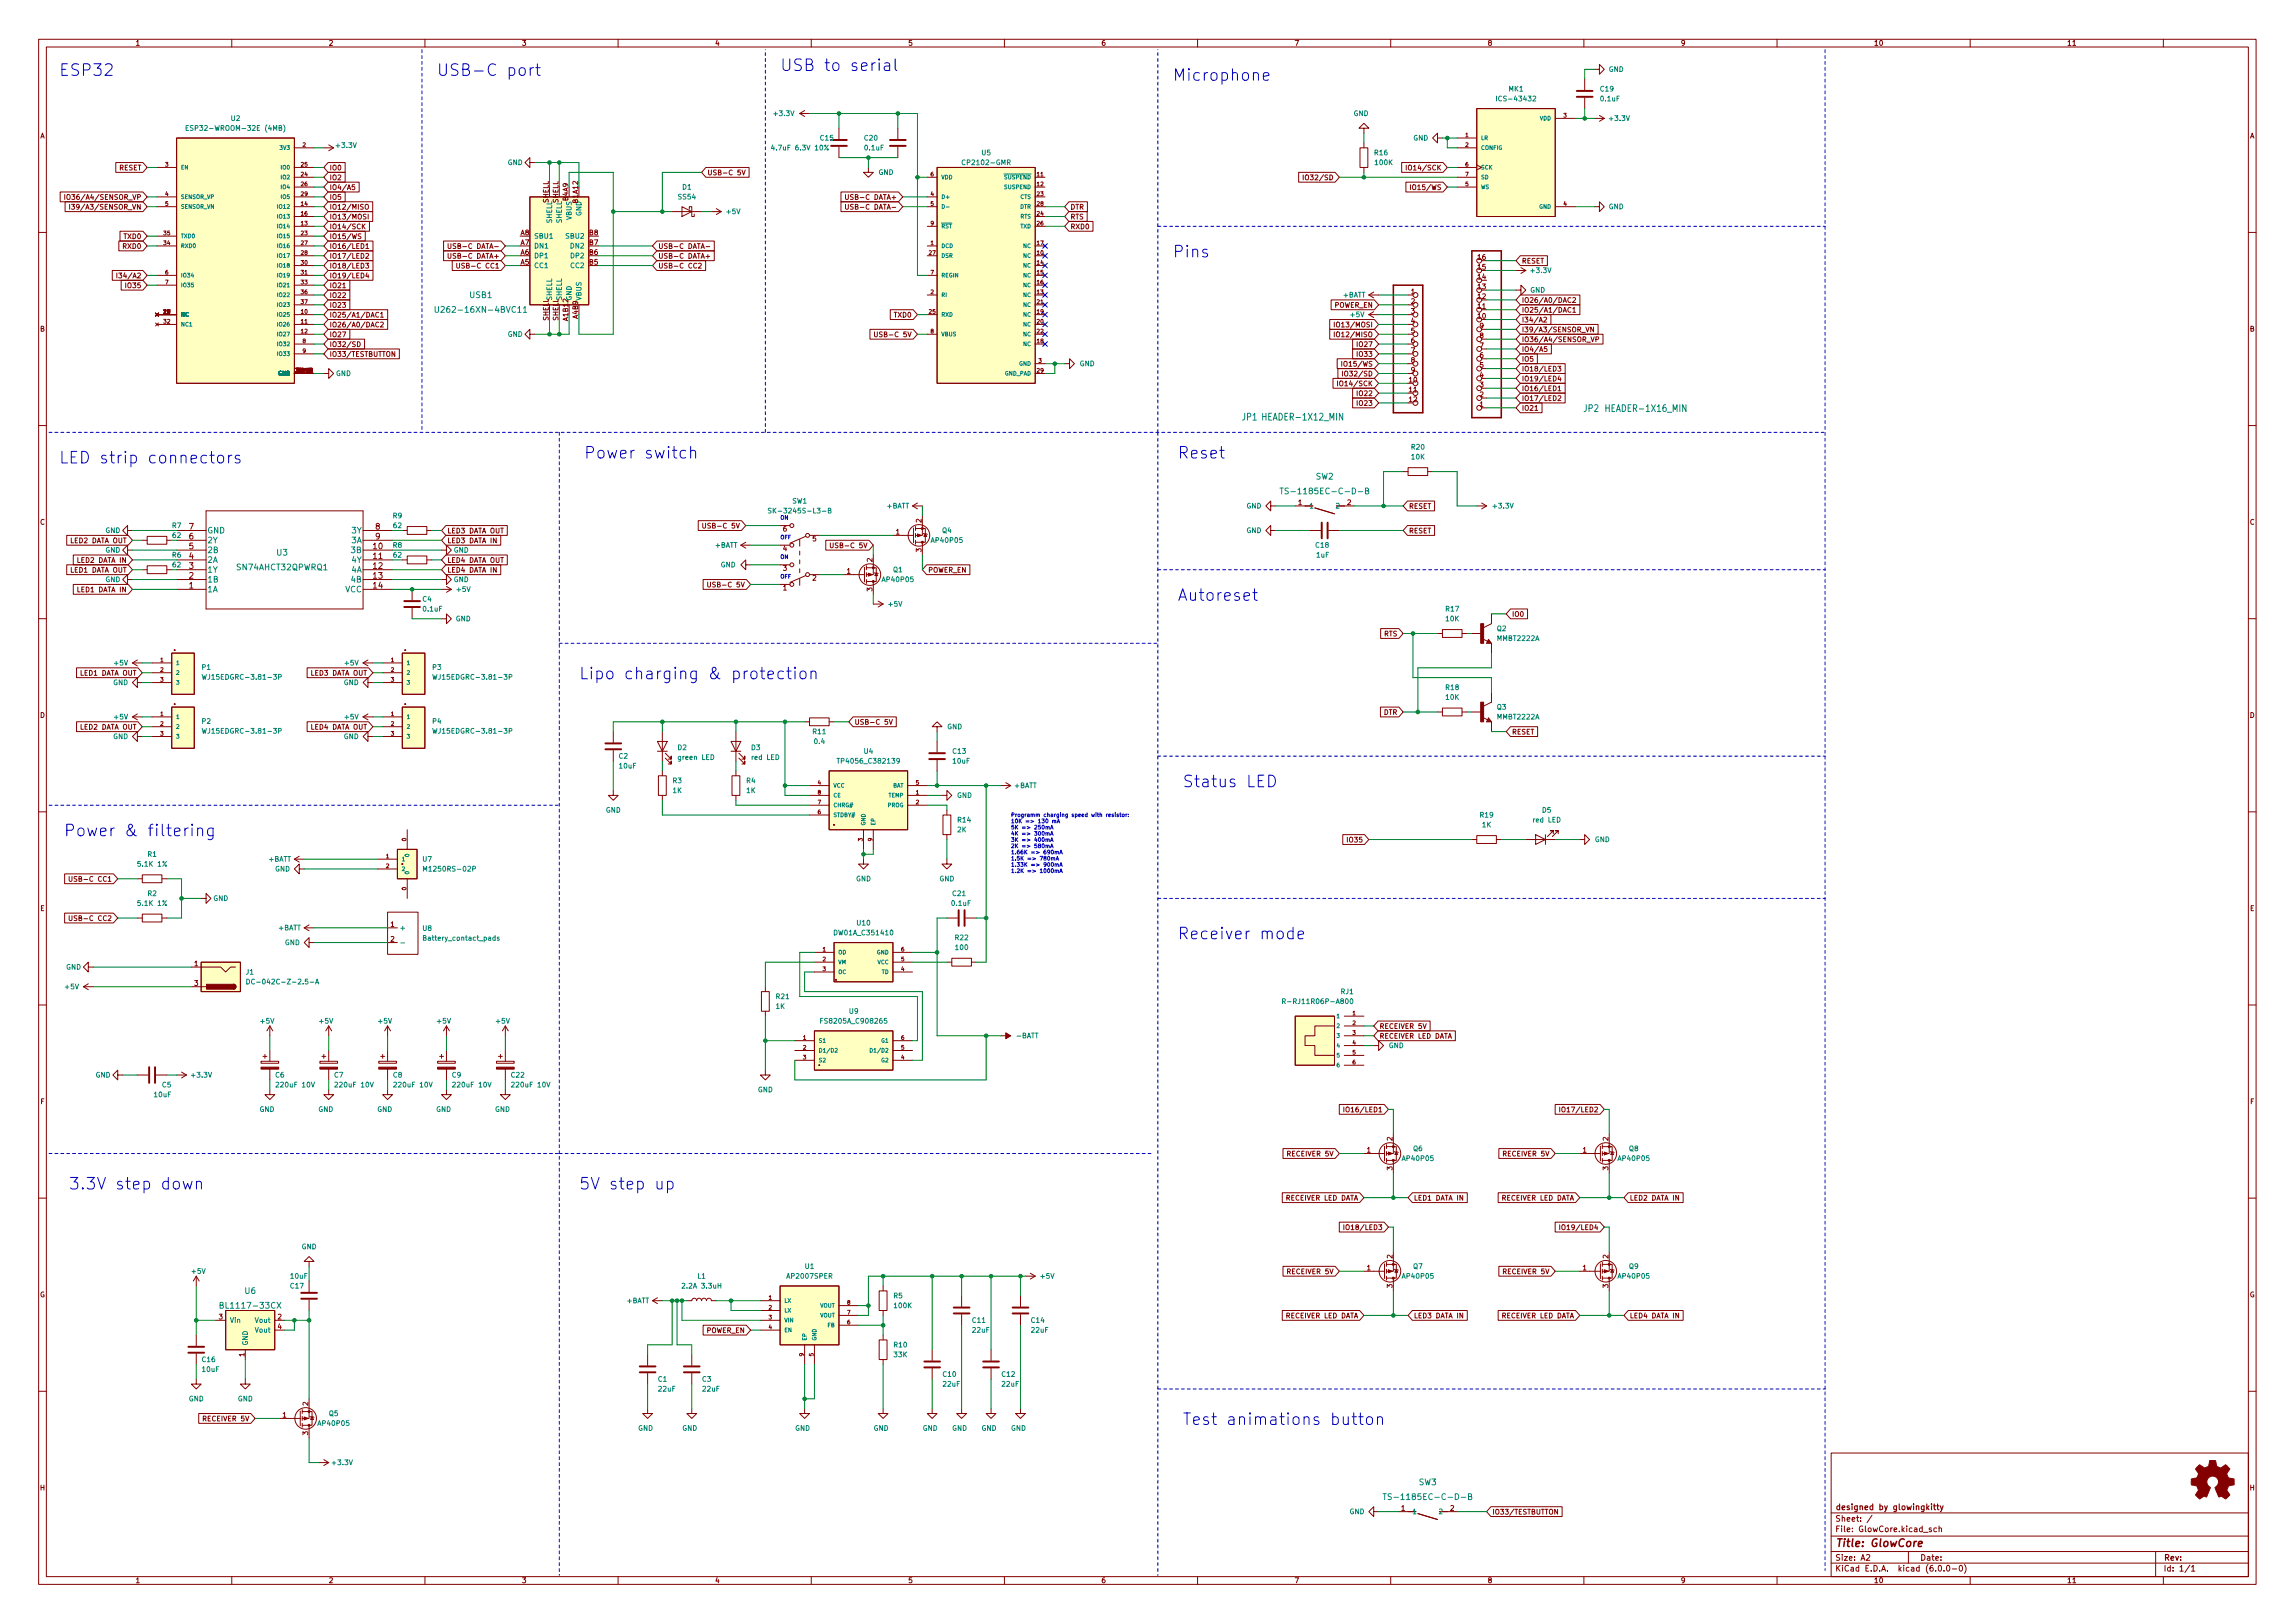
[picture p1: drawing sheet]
<svg xmlns="http://www.w3.org/2000/svg" width="594mm" height="420mm" viewBox="0 0 594 420" stroke-linecap="round" stroke-linejoin="round" font-family="sans-serif">
<defs><g id="words">
<g font-size="4.2" fill="#0000c2">
<text x="15.2" y="19.7">ESP32</text>
<text x="113" y="19.7">USB-C port</text>
<text x="201.9" y="18.4">USB to serial</text>
<text x="303.5" y="20.9">Microphone</text>
<text x="303.5" y="66.7">Pins</text>
<text x="15.2" y="120">LED strip connectors</text>
<text x="151.1" y="118.7">Power switch</text>
<text x="304.8" y="118.7">Reset</text>
<text x="304.8" y="155.6">Autoreset</text>
<text x="149.9" y="175.9">Lipo charging &amp; protection</text>
<text x="306.1" y="203.8">Status LED</text>
<text x="16.5" y="216.5">Power &amp; filtering</text>
<text x="304.8" y="243.2">Receiver mode</text>
<text x="17.8" y="308">3.3V step down</text>
<text x="149.9" y="308">5V step up</text>
<text x="306.1" y="368.9">Test animations button</text>
</g>
<text font-size="2.8" fill="#840000" x="475" y="400.5">Title: GlowCore</text>
<g font-size="2.5" fill="#008484">
<text x="410" y="106.6">JP2</text>
<text x="416.3" y="106.6">HEADER-1X16_MIN</text>
<text x="321.6" y="108.8">JP1</text>
<text x="327.4" y="108.8">HEADER-1X12_MIN</text>
</g>
<g font-size="2.1" fill="#008484">
<text x="121.6" y="77.1">USB1</text>
<text x="114.6" y="80.9">U262-16XN-4BVC11</text>
<text x="340.6" y="124.1">SW2</text>
<text x="334" y="127.9">TS-1185EC-C-D-B</text>
<text x="53.6" y="143.2">2B</text>
<text x="53.6" y="140.6">2Y</text>
<text x="53.6" y="138.1">GND</text>
<text x="71.7" y="143.8">U3</text>
<text x="91.1" y="143.2">3B</text>
<text x="91.1" y="140.6">3A</text>
<text x="91.2" y="138.1">3Y</text>
<text x="53.6" y="148.2">1Y</text>
<text x="53.6" y="145.7">2A</text>
<text x="61.5" y="147.6">SN74AHCT32QPWRQ1</text>
<text x="91.1" y="148.2">4A</text>
<text x="91.2" y="145.7">4Y</text>
<text x="53.6" y="153.3">1A</text>
<text x="53.6" y="150.8">1B</text>
<text x="89.3" y="153.3">VCC</text>
<text x="91.1" y="150.8">4B</text>
<text x="63.4" y="334.9">U6</text>
<text x="58" y="338.8">BL1117-33CX</text>
<text x="360.7" y="388.3">TS-1185EC-C-D-B</text>
<text x="367.3" y="384.5">SW3</text>
</g>
<g font-size="2.1" fill="#840000">
<text x="48.9" y="137.1">7</text>
<text x="97.2" y="137.1">8</text>
<text x="48.9" y="142.2">5</text>
<text x="48.9" y="139.6">6</text>
<text x="96.6" y="142.2">10</text>
<text x="97.2" y="139.6">9</text>
<text x="48.9" y="149.8">2</text>
<text x="48.9" y="147.2">3</text>
<text x="48.9" y="144.7">4</text>
<text x="96.6" y="144.7">11</text>
<text x="96.6" y="147.2">12</text>
<text x="96.6" y="149.8">13</text>
<text x="48.9" y="152.3">1</text>
<text x="96.6" y="152.3">14</text>
<text x="475" y="393.9">Sheet: /</text>
<text x="475" y="390.9">designed by glowingkitty</text>
<text x="475" y="396.6">File: GlowCore.kicad_sch</text>
<text x="475" y="406.8">KiCad E.D.A. kicad (6.0.0-0)</text>
<text x="475" y="404">Size: A2</text>
<text x="497" y="404">Date:</text>
<text x="560" y="404">Rev:</text>
<text x="560" y="406.8">Id: 1/1</text>
</g>
<g font-size="1.8" fill="#840000">
<text x="35" y="11.8">1</text>
<text x="85" y="11.8">2</text>
<text x="135" y="11.8">3</text>
<text x="185" y="11.8">4</text>
<text x="235" y="11.8">5</text>
<text x="285" y="11.8">6</text>
<text x="335" y="11.8">7</text>
<text x="385" y="11.8">8</text>
<text x="435" y="11.8">9</text>
<text x="485" y="11.8">10</text>
<text x="535" y="11.8">11</text>
<text x="10.3" y="35.8">A</text>
<text x="582.4" y="35.8">A</text>
<text x="30.8" y="44.1">RESET</text>
<text x="85.2" y="44.1">IO0</text>
<text x="85.2" y="46.6">IO2</text>
<text x="183" y="45.3">USB-C 5V</text>
<text x="338.5" y="46.6">IO32/SD</text>
<text x="365.2" y="44.1">IO14/SCK</text>
<text x="18.8" y="51.7">IO36/A4/SENSOR_VP</text>
<text x="85.2" y="49.2">IO4/A5</text>
<text x="85.2" y="51.7">IO5</text>
<text x="142" y="52.6" transform="rotate(-90 142 52.6)">SHELL</text>
<text x="144.5" y="52.6" transform="rotate(-90 144.5 52.6)">SHELL</text>
<text x="147.1" y="52" transform="rotate(-90 147.1 52)">B4A9</text>
<text x="149.6" y="52.5" transform="rotate(-90 149.6 52.5)">B1A12</text>
<text x="220.2" y="51.7">USB-C DATA+</text>
<text x="366" y="49.2">IO15/WS</text>
<text x="20.1" y="54.2">I39/A3/SENSOR_VN</text>
<text x="85.2" y="56.8">IO13/MOSI</text>
<text x="85.2" y="54.2">IO12/MISO</text>
<text x="85.2" y="59.3">IO14/SCK</text>
<text x="220.7" y="54.2">USB-C DATA-</text>
<text x="277" y="59.3">RXD0</text>
<text x="277" y="54.2">DTR</text>
<text x="277" y="56.8">RTS</text>
<text x="32" y="64.4">RXD0</text>
<text x="32.2" y="61.9">TXD0</text>
<text x="85.2" y="64.4">IO16/LED1</text>
<text x="85.2" y="61.9">IO15/WS</text>
<text x="117.8" y="64.4">USB-C DATA-</text>
<text x="134.8" y="66">A6</text>
<text x="134.8" y="63.4">A7</text>
<text x="134.8" y="60.9">A8</text>
<text x="152.5" y="66">B6</text>
<text x="152.5" y="63.4">B7</text>
<text x="152.5" y="60.9">B8</text>
<text x="170.3" y="64.4">USB-C DATA-</text>
<text x="85.2" y="69.5">IO18/LED3</text>
<text x="85.2" y="66.9">IO17/LED2</text>
<text x="117.3" y="66.9">USB-C DATA+</text>
<text x="119.8" y="69.5">USB-C CC1</text>
<text x="134.8" y="68.5">A5</text>
<text x="152.5" y="68.5">B5</text>
<text x="170.3" y="66.9">USB-C DATA+</text>
<text x="170.3" y="69.5">USB-C CC2</text>
<text x="382.6" y="69.8">15</text>
<text x="382.6" y="67.2">16</text>
<text x="393.9" y="68.2">RESET</text>
<text x="31.5" y="72">I34/A2</text>
<text x="32.8" y="74.6">IO35</text>
<text x="85.2" y="72">IO19/LED4</text>
<text x="85.2" y="77.1">IO22</text>
<text x="85.2" y="74.6">IO21</text>
<text x="365.3" y="76.1">1</text>
<text x="382.6" y="77.4">12</text>
<text x="382.6" y="74.8">13</text>
<text x="382.6" y="72.3">14</text>
<text x="85.2" y="79.6">IO23</text>
<text x="85.2" y="82.2">IO25/A1/DAC1</text>
<text x="142" y="83.1" transform="rotate(-90 142 83.1)">SHELL</text>
<text x="144.5" y="83.1" transform="rotate(-90 144.5 83.1)">SHELL</text>
<text x="147.1" y="82.9" transform="rotate(-90 147.1 82.9)">A1B12</text>
<text x="149.6" y="82.4" transform="rotate(-90 149.6 82.4)">A4B9</text>
<text x="231.5" y="82.2">TXD0</text>
<text x="345.3" y="79.6">POWER_EN</text>
<text x="365.3" y="78.7">2</text>
<text x="365.3" y="81.2">3</text>
<text x="365.3" y="83.7">4</text>
<text x="382.6" y="82.5">10</text>
<text x="382.6" y="79.9">11</text>
<text x="393.9" y="80.9">IO25/A1/DAC1</text>
<text x="393.9" y="78.4">IO26/A0/DAC2</text>
<text x="393.9" y="83.4">I34/A2</text>
<text x="10.3" y="85.8">B</text>
<text x="85.2" y="87.3">IO27</text>
<text x="85.2" y="89.8">IO32/SD</text>
<text x="85.2" y="84.7">IO26/A0/DAC2</text>
<text x="227.8" y="87.3">USB-C 5V</text>
<text x="346.6" y="87.3">IO12/MISO</text>
<text x="346.6" y="84.7">IO13/MOSI</text>
<text x="351.6" y="89.8">IO27</text>
<text x="365.3" y="86.3">5</text>
<text x="365.3" y="88.8">6</text>
<text x="383" y="87.5">8</text>
<text x="383" y="85">9</text>
<text x="393.9" y="86">I39/A3/SENSOR_VN</text>
<text x="393.9" y="88.5">IO36/A4/SENSOR_VP</text>
<text x="582.4" y="85.8">B</text>
<text x="85.2" y="92.3">IO33/TESTBUTTON</text>
<text x="348.3" y="94.9">IO15/WS</text>
<text x="351.6" y="92.3">IO33</text>
<text x="365.3" y="91.4">7</text>
<text x="365.3" y="93.9">8</text>
<text x="383" y="95.2">5</text>
<text x="383" y="92.6">6</text>
<text x="383" y="90.1">7</text>
<text x="393.9" y="93.6">IO5</text>
<text x="393.9" y="91.1">IO4/A5</text>
<text x="347.4" y="100">IO14/SCK</text>
<text x="348.7" y="97.4">IO32/SD</text>
<text x="364.8" y="99">10</text>
<text x="364.8" y="101.5">11</text>
<text x="365.3" y="96.4">9</text>
<text x="383" y="100.2">3</text>
<text x="383" y="97.7">4</text>
<text x="393.9" y="101.2">IO16/LED1</text>
<text x="393.9" y="96.1">IO18/LED3</text>
<text x="393.9" y="98.7">IO19/LED4</text>
<text x="351.6" y="105">IO23</text>
<text x="351.6" y="102.5">IO22</text>
<text x="364.8" y="104.1">12</text>
<text x="383" y="105.3">1</text>
<text x="383" y="102.8">2</text>
<text x="393.9" y="106.3">IO21</text>
<text x="393.9" y="103.8">IO17/LED2</text>
<text x="336.1" y="130.7">1</text>
<text x="348.8" y="130.7">2</text>
<text x="364.7" y="131.7">RESET</text>
<text x="10.3" y="135.8">C</text>
<text x="183.4" y="136.8">USB-C 5V</text>
<text x="202.7" y="137.6">6</text>
<text x="238.5" y="135.3" transform="rotate(-90 238.5 135.3)">2</text>
<text x="582.4" y="135.8">C</text>
<text x="18.7" y="140.6">LED2 DATA OUT</text>
<text x="115.7" y="138.1">LED3 DATA OUT</text>
<text x="115.7" y="140.6">LED3 DATA IN</text>
<text x="202.7" y="142.7">4</text>
<text x="210.3" y="140.1">5</text>
<text x="216.4" y="141.9">USB-C 5V</text>
<text x="231.9" y="138.3">1</text>
<text x="238.5" y="142.9" transform="rotate(-90 238.5 142.9)">3</text>
<text x="364.7" y="138.1">RESET</text>
<text x="18.7" y="148.2">LED1 DATA OUT</text>
<text x="20.7" y="145.7">LED2 DATA IN</text>
<text x="115.7" y="145.7">LED4 DATA OUT</text>
<text x="115.7" y="148.2">LED4 DATA IN</text>
<text x="202.7" y="147.7">3</text>
<text x="219.2" y="148.5">1</text>
<text x="225.8" y="145.4" transform="rotate(-90 225.8 145.4)">2</text>
<text x="240.2" y="148.2">POWER_EN</text>
<text x="20.7" y="153.3">LED1 DATA IN</text>
<text x="184.6" y="152">USB-C 5V</text>
<text x="202.7" y="152.8">1</text>
<text x="210.3" y="150.3">2</text>
<text x="225.8" y="153.1" transform="rotate(-90 225.8 153.1)">3</text>
<text x="391.3" y="159.6">IO0</text>
<text x="358.3" y="164.7">RTS</text>
<text x="21.3" y="174.9">LED1 DATA OUT</text>
<text x="80.9" y="174.9">LED3 DATA OUT</text>
<text x="10.3" y="185.8">D</text>
<text x="358.2" y="185">DTR</text>
<text x="582.4" y="185.8">D</text>
<text x="21.3" y="188.9">LED2 DATA OUT</text>
<text x="80.9" y="188.9">LED4 DATA OUT</text>
<text x="221.1" y="187.6">USB-C 5V</text>
<text x="391.3" y="190.1">RESET</text>
<text x="349.1" y="218.1">IO35</text>
<text x="19.4" y="228.2">USB-C CC1</text>
<text x="10.4" y="235.8">E</text>
<text x="19.4" y="238.4">USB-C CC2</text>
<text x="101.1" y="239.9">1</text>
<text x="582.4" y="235.8">E</text>
<text x="101.1" y="243.8">2</text>
<text x="50.3" y="250.1">1</text>
<text x="50.3" y="255.2">3</text>
<text x="357" y="268.9">RECEIVER LED DATA</text>
<text x="357" y="266.3">RECEIVER 5V</text>
<text x="10.4" y="285.8">F</text>
<text x="349.1" y="287.9">IO16/LED1</text>
<text x="405" y="287.9">IO17/LED2</text>
<text x="582.5" y="285.8">F</text>
<text x="333.6" y="299.3">RECEIVER 5V</text>
<text x="353.8" y="298.4">1</text>
<text x="360.4" y="295.3" transform="rotate(-90 360.4 295.3)">2</text>
<text x="389.5" y="299.3">RECEIVER 5V</text>
<text x="409.7" y="298.4">1</text>
<text x="416.3" y="295.3" transform="rotate(-90 416.3 295.3)">2</text>
<text x="360.4" y="302.9" transform="rotate(-90 360.4 302.9)">3</text>
<text x="416.3" y="302.9" transform="rotate(-90 416.3 302.9)">3</text>
<text x="333.2" y="310.8">RECEIVER LED DATA</text>
<text x="365.9" y="310.8">LED1 DATA IN</text>
<text x="389" y="310.8">RECEIVER LED DATA</text>
<text x="421.8" y="310.8">LED2 DATA IN</text>
<text x="349.1" y="318.4">IO18/LED3</text>
<text x="405" y="318.4">IO19/LED4</text>
<text x="333.6" y="329.8">RECEIVER 5V</text>
<text x="353.8" y="328.8">1</text>
<text x="360.4" y="325.8" transform="rotate(-90 360.4 325.8)">2</text>
<text x="389.5" y="329.8">RECEIVER 5V</text>
<text x="409.7" y="328.8">1</text>
<text x="416.3" y="325.8" transform="rotate(-90 416.3 325.8)">2</text>
<text x="10.3" y="335.8">G</text>
<text x="360.4" y="333.4" transform="rotate(-90 360.4 333.4)">3</text>
<text x="416.3" y="333.4" transform="rotate(-90 416.3 333.4)">3</text>
<text x="582.3" y="335.8">G</text>
<text x="56.7" y="341.5">3</text>
<text x="71.9" y="341.5">2</text>
<text x="333.2" y="341.3">RECEIVER LED DATA</text>
<text x="365.9" y="341.3">LED3 DATA IN</text>
<text x="389" y="341.3">RECEIVER LED DATA</text>
<text x="421.8" y="341.3">LED4 DATA IN</text>
<text x="71.9" y="344.1">4</text>
<text x="182.8" y="345.1">POWER_EN</text>
<text x="63.2" y="351.2" transform="rotate(-90 63.2 351.2)">1</text>
<text x="79.8" y="363.9" transform="rotate(-90 79.8 363.9)">2</text>
<text x="52.9" y="367.9">RECEIVER 5V</text>
<text x="73.2" y="366.9">1</text>
<text x="79.8" y="371.5" transform="rotate(-90 79.8 371.5)">3</text>
<text x="10.3" y="385.8">H</text>
<text x="582.4" y="385.8">H</text>
<text x="362.7" y="391.1">1</text>
<text x="375.4" y="391.1">2</text>
<text x="386.2" y="392.1">IO33/TESTBUTTON</text>
<text x="35" y="409.8">1</text>
<text x="85" y="409.8">2</text>
<text x="135" y="409.8">3</text>
<text x="185" y="409.8">4</text>
<text x="235" y="409.8">5</text>
<text x="285" y="409.8">6</text>
<text x="335" y="409.8">7</text>
<text x="385" y="409.8">8</text>
<text x="435" y="409.8">9</text>
<text x="485" y="409.8">10</text>
<text x="535" y="409.8">11</text>
</g>
<g font-size="1.8" fill="#008484">
<text x="390.6" y="23.7">MK1</text>
<text x="414.3" y="23.7">C19</text>
<text x="416.4" y="18.6">GND</text>
<text x="388.2" y="26.2">ICS-43432</text>
<text x="414.4" y="26.2">0.1uF</text>
<text x="49.8" y="33.8">ESP32-WROOM-32E (4MB)</text>
<text x="59.8" y="31.3">U2</text>
<text x="200.5" y="30">+3.3V</text>
<text x="350.3" y="30">GND</text>
<text x="416.8" y="31.3">+3.3V</text>
<text x="87.2" y="38.3">+3.3V</text>
<text x="200.7" y="38.9">4.7uF 6.3V 10%</text>
<text x="212.4" y="36.4">C15</text>
<text x="223.8" y="36.4">C20</text>
<text x="223.9" y="38.9">0.1uF</text>
<text x="254.1" y="40.2">U5</text>
<text x="355.9" y="40.2">R16</text>
<text x="365.8" y="36.4">GND</text>
<text x="131.4" y="42.7">GND</text>
<text x="227.4" y="45.3">GND</text>
<text x="249.7" y="42.7">CP2102-GMR</text>
<text x="356" y="42.7">100K</text>
<text x="175.6" y="51.6">SS54</text>
<text x="176.7" y="49.1">D1</text>
<text x="142.9" y="57.8" transform="rotate(-90 142.9 57.8)">SHELL</text>
<text x="145.4" y="57.8" transform="rotate(-90 145.4 57.8)">SHELL</text>
<text x="148" y="56.9" transform="rotate(-90 148 56.9)">VBUS</text>
<text x="150.5" y="55.9" transform="rotate(-90 150.5 55.9)">GND</text>
<text x="188.2" y="55.4">+5V</text>
<text x="416.4" y="54.1">GND</text>
<text x="138.2" y="64.3">DN1</text>
<text x="138.2" y="61.8">SBU1</text>
<text x="146.7" y="61.8">SBU2</text>
<text x="147.8" y="64.3">DN2</text>
<text x="138.2" y="69.4">CC1</text>
<text x="138.2" y="66.8">DP1</text>
<text x="147.8" y="69.4">CC2</text>
<text x="147.9" y="66.8">DP2</text>
<text x="396.4" y="70.7">+3.3V</text>
<text x="142.9" y="77.9" transform="rotate(-90 142.9 77.9)">SHELL</text>
<text x="145.4" y="77.9" transform="rotate(-90 145.4 77.9)">SHELL</text>
<text x="148" y="77.9" transform="rotate(-90 148 77.9)">GND</text>
<text x="150.5" y="77.9" transform="rotate(-90 150.5 77.9)">VBUS</text>
<text x="347.6" y="77">+BATT</text>
<text x="396.1" y="75.7">GND</text>
<text x="349.7" y="82.1">+5V</text>
<text x="131.4" y="87.2">GND</text>
<text x="279.4" y="94.8">GND</text>
<text x="86.9" y="97.3">GND</text>
<text x="365.4" y="116.4">R20</text>
<text x="365.4" y="118.9">10K</text>
<text x="205.1" y="130.3">SW1</text>
<text x="229.5" y="131.6">+BATT</text>
<text x="322.6" y="131.6">GND</text>
<text x="338.8" y="131.6">1</text>
<text x="346" y="131.6">2</text>
<text x="386.7" y="131.6">+3.3V</text>
<text x="27.2" y="138">GND</text>
<text x="44.6" y="136.7">R7</text>
<text x="101.7" y="134.2">R9</text>
<text x="200.7" y="132.9">SK-3245S-L3-B</text>
<text x="243.9" y="138">Q4</text>
<text x="322.6" y="138">GND</text>
<text x="27.2" y="143">GND</text>
<text x="101.7" y="141.8">R8</text>
<text x="117.4" y="143">GND</text>
<text x="185.1" y="141.8">+BATT</text>
<text x="241.3" y="140.5">AP40P05</text>
<text x="340.6" y="141.8">C18</text>
<text x="44.6" y="144.3">R6</text>
<text x="186.5" y="146.9">GND</text>
<text x="231.2" y="148.1">Q1</text>
<text x="340.8" y="144.3">1uF</text>
<text x="27.2" y="150.7">GND</text>
<text x="109.4" y="155.7">C4</text>
<text x="117.4" y="150.7">GND</text>
<text x="118.3" y="153.2">+5V</text>
<text x="228.6" y="150.7">AP40P05</text>
<text x="109.6" y="158.3">0.1uF</text>
<text x="117.9" y="160.8">GND</text>
<text x="230.1" y="157">+5V</text>
<text x="374.3" y="158.3">R17</text>
<text x="374.3" y="160.8">10K</text>
<text x="387.5" y="163.4">Q2</text>
<text x="387.7" y="165.9">MMBT2222A</text>
<text x="29.6" y="172.3">+5V</text>
<text x="52.3" y="173.4">P1</text>
<text x="89.3" y="172.3">+5V</text>
<text x="112" y="173.4">P3</text>
<text x="29.3" y="177.3">GND</text>
<text x="53.7" y="175.9">WJ15EDGRC-3.81-3P</text>
<text x="88.9" y="177.3">GND</text>
<text x="113.4" y="175.9">WJ15EDGRC-3.81-3P</text>
<text x="374.3" y="178.6">R18</text>
<text x="374.3" y="181.1">10K</text>
<text x="387.5" y="183.7">Q3</text>
<text x="29.3" y="191.3">GND</text>
<text x="29.6" y="186.2">+5V</text>
<text x="52.3" y="187.4">P2</text>
<text x="53.7" y="189.9">WJ15EDGRC-3.81-3P</text>
<text x="88.9" y="191.3">GND</text>
<text x="89.3" y="186.2">+5V</text>
<text x="112" y="187.4">P4</text>
<text x="113.4" y="189.9">WJ15EDGRC-3.81-3P</text>
<text x="210.5" y="190">R11</text>
<text x="245.2" y="188.8">GND</text>
<text x="387.7" y="186.2">MMBT2222A</text>
<text x="160.2" y="196.4">C2</text>
<text x="175.4" y="194.2">D2</text>
<text x="175.8" y="196.7">green LED</text>
<text x="194.5" y="194.2">D3</text>
<text x="194.7" y="196.7">red LED</text>
<text x="210.9" y="192.6">0.4</text>
<text x="217.6" y="197.7">TP4056_C382139</text>
<text x="223.7" y="195.1">U4</text>
<text x="246.7" y="195.1">C13</text>
<text x="246.7" y="197.7">10uF</text>
<text x="160.4" y="198.9">10uF</text>
<text x="174.2" y="202.7">R3</text>
<text x="193.2" y="202.7">R4</text>
<text x="174.2" y="205.3">1K</text>
<text x="193.2" y="205.3">1K</text>
<text x="247.7" y="206.5">GND</text>
<text x="262.6" y="204">+BATT</text>
<text x="156.8" y="210.4">GND</text>
<text x="247.8" y="215.4">2K</text>
<text x="248" y="212.9">R14</text>
<text x="383.2" y="211.6">R19</text>
<text x="383.7" y="214.2">1K</text>
<text x="397" y="212.9">red LED</text>
<text x="399.2" y="210.4">D5</text>
<text x="38.2" y="221.8">R1</text>
<text x="412.8" y="218">GND</text>
<text x="36" y="224.3">5.1K 1%</text>
<text x="69.5" y="223.1">+BATT</text>
<text x="71.2" y="225.6">GND</text>
<text x="109.4" y="223.1">U7</text>
<text x="110.5" y="225.6">M1250RS-02P</text>
<text x="38.2" y="231.9">R2</text>
<text x="55.2" y="233.2">GND</text>
<text x="221.6" y="228.1">GND</text>
<text x="243.1" y="228.1">GND</text>
<text x="246.6" y="231.9">C21</text>
<text x="36" y="234.5">5.1K 1%</text>
<text x="221.9" y="239.6">U10</text>
<text x="246.4" y="234.5">0.1uF</text>
<text x="72.1" y="240.8">+BATT</text>
<text x="73.7" y="244.6">GND</text>
<text x="103.4" y="240.8">+</text>
<text x="109.4" y="241">U8</text>
<text x="110.2" y="243.5">Battery_contact_pads</text>
<text x="216.3" y="242.1">DW01A_C351410</text>
<text x="247.3" y="243.4">R22</text>
<text x="247.4" y="245.9">100</text>
<text x="17.1" y="251">GND</text>
<text x="16.9" y="256.1">+5V</text>
<text x="63.7" y="252.3">J1</text>
<text x="66.1" y="254.8">DC-042C-Z-2.5-A</text>
<text x="347.1" y="257.3">RJ1</text>
<text x="200.8" y="261.2">1K</text>
<text x="201" y="258.6">R21</text>
<text x="219.8" y="262.4">U9</text>
<text x="333.4" y="259.9">R-RJ11R06P-A800</text>
<text x="67.5" y="265">+5V</text>
<text x="82.7" y="265">+5V</text>
<text x="98" y="265">+5V</text>
<text x="113.2" y="265">+5V</text>
<text x="128.5" y="265">+5V</text>
<text x="213.2" y="265">FS8205A_C908265</text>
<text x="263.3" y="268.8">-BATT</text>
<text x="359.5" y="271.3">GND</text>
<text x="24.7" y="278.9">GND</text>
<text x="42" y="281.5">C5</text>
<text x="49.7" y="278.9">+3.3V</text>
<text x="71.3" y="278.9">C6</text>
<text x="72" y="281.5">220uF 10V</text>
<text x="86.5" y="278.9">C7</text>
<text x="87.2" y="281.5">220uF 10V</text>
<text x="101.8" y="278.9">C8</text>
<text x="102.5" y="281.5">220uF 10V</text>
<text x="117" y="278.9">C9</text>
<text x="117.7" y="281.5">220uF 10V</text>
<text x="132.4" y="278.9">C22</text>
<text x="133" y="281.5">220uF 10V</text>
<text x="40" y="284">10uF</text>
<text x="67.1" y="287.8">GND</text>
<text x="82.4" y="287.8">GND</text>
<text x="97.6" y="287.8">GND</text>
<text x="112.9" y="287.8">GND</text>
<text x="128.1" y="287.8">GND</text>
<text x="196.2" y="282.7">GND</text>
<text x="365.9" y="298">Q6</text>
<text x="421.7" y="298">Q8</text>
<text x="363.2" y="300.5">AP40P05</text>
<text x="419.1" y="300.5">AP40P05</text>
<text x="78" y="323.4">GND</text>
<text x="49.7" y="329.7">+5V</text>
<text x="208.4" y="328.5">U1</text>
<text x="365.9" y="328.5">Q7</text>
<text x="421.7" y="328.5">Q9</text>
<text x="75.2" y="333.5">C17</text>
<text x="75.3" y="331">10uF</text>
<text x="177.1" y="333.5">2.2A 3.3uH</text>
<text x="180.6" y="331">L1</text>
<text x="203.9" y="331">AP2007SPER</text>
<text x="269.4" y="331">+5V</text>
<text x="363.2" y="331">AP40P05</text>
<text x="419.1" y="331">AP40P05</text>
<text x="162.2" y="337.4">+BATT</text>
<text x="231.3" y="336.1">R5</text>
<text x="231.6" y="338.6">100K</text>
<text x="59.4" y="342.4">Vin</text>
<text x="66.2" y="342.4">Vout</text>
<text x="66.2" y="345">Vout</text>
<text x="251.8" y="342.4">C11</text>
<text x="251.8" y="345">22uF</text>
<text x="267" y="342.4">C14</text>
<text x="267" y="345">22uF</text>
<text x="52.4" y="352.6">C16</text>
<text x="64.1" y="348.4" transform="rotate(-90 64.1 348.4)">GND</text>
<text x="231.4" y="348.8">R10</text>
<text x="231.4" y="351.3">33K</text>
<text x="52.4" y="355.1">10uF</text>
<text x="170.4" y="357.7">C1</text>
<text x="181.8" y="357.7">C3</text>
<text x="244.1" y="356.4">C10</text>
<text x="244.2" y="358.9">22uF</text>
<text x="259.4" y="356.4">C12</text>
<text x="259.4" y="358.9">22uF</text>
<text x="48.8" y="362.8">GND</text>
<text x="61.5" y="362.8">GND</text>
<text x="170.5" y="360.2">22uF</text>
<text x="182" y="360.2">22uF</text>
<text x="82.6" y="369.1">AP40P05</text>
<text x="85.2" y="366.6">Q5</text>
<text x="165.1" y="370.4">GND</text>
<text x="176.6" y="370.4">GND</text>
<text x="205.8" y="370.4">GND</text>
<text x="226.1" y="370.4">GND</text>
<text x="238.8" y="370.4">GND</text>
<text x="246.4" y="370.4">GND</text>
<text x="254" y="370.4">GND</text>
<text x="261.7" y="370.4">GND</text>
<text x="86.2" y="379.3">+3.3V</text>
<text x="349.3" y="392">GND</text>
<text x="365.5" y="392">1</text>
<text x="372.7" y="392">2</text>
</g>
<g font-size="1.8" fill="#008400">
<text x="101.9" y="136.7">62</text>
<text x="44.7" y="139.2">62</text>
<text x="44.7" y="146.9">62</text>
<text x="101.9" y="144.3">62</text>
</g>
<g font-size="1.4" fill="#840000">
<text x="379.3" y="35.5">1</text>
<text x="404.7" y="30.4">3</text>
<text x="78.3" y="38">2</text>
<text x="379.3" y="38">2</text>
<text x="42.8" y="43.1">3</text>
<text x="78" y="45.6">24</text>
<text x="78" y="43.1">25</text>
<text x="240.9" y="45.6">6</text>
<text x="268.5" y="45.6">11</text>
<text x="379.3" y="43.1">6</text>
<text x="379.3" y="45.6">7</text>
<text x="42.8" y="50.7">4</text>
<text x="42.8" y="53.3">5</text>
<text x="78" y="53.3">14</text>
<text x="78" y="48.2">26</text>
<text x="78" y="50.7">29</text>
<text x="240.9" y="50.7">4</text>
<text x="240.9" y="53.3">5</text>
<text x="268.5" y="48.2">12</text>
<text x="268.5" y="50.7">23</text>
<text x="268.5" y="53.3">28</text>
<text x="379.3" y="48.2">5</text>
<text x="404.7" y="53.3">4</text>
<text x="78" y="58.3">13</text>
<text x="78" y="55.8">16</text>
<text x="240.9" y="58.3">9</text>
<text x="268.5" y="55.8">24</text>
<text x="268.5" y="58.3">26</text>
<text x="42.4" y="63.4">34</text>
<text x="42.4" y="60.9">35</text>
<text x="78" y="60.9">23</text>
<text x="78" y="63.4">27</text>
<text x="78" y="66">28</text>
<text x="240.5" y="66">27</text>
<text x="240.9" y="63.4">1</text>
<text x="268.5" y="66">10</text>
<text x="268.5" y="63.4">17</text>
<text x="42.8" y="71">6</text>
<text x="78" y="68.5">30</text>
<text x="78" y="71">31</text>
<text x="240.9" y="71">7</text>
<text x="268.5" y="68.5">14</text>
<text x="268.5" y="71">15</text>
<text x="42.8" y="73.6">7</text>
<text x="78" y="73.6">33</text>
<text x="78" y="76.1">36</text>
<text x="240.9" y="76.1">2</text>
<text x="268.5" y="76.1">13</text>
<text x="268.5" y="73.6">16</text>
<text x="42.4" y="81.2">17</text>
<text x="42.4" y="83.7">32</text>
<text x="43.2" y="81.2">1</text>
<text x="78" y="81.2">10</text>
<text x="78" y="83.7">11</text>
<text x="78" y="78.7">37</text>
<text x="240.5" y="81.2">25</text>
<text x="268.5" y="81.2">19</text>
<text x="268.5" y="83.7">20</text>
<text x="268.5" y="78.7">21</text>
<text x="78" y="86.3">12</text>
<text x="78.3" y="88.8">8</text>
<text x="240.9" y="86.3">8</text>
<text x="268.5" y="88.8">18</text>
<text x="268.5" y="86.3">22</text>
<text x="78.3" y="91.4">9</text>
<text x="268.8" y="93.9">3</text>
<text x="76.8" y="96.4">39_ 1</text>
<text x="77.2" y="96.4">39_11</text>
<text x="78" y="96.4">1525</text>
<text x="78" y="96.4">3837</text>
<text x="78.3" y="96.4">120</text>
<text x="79.5" y="96.4">48</text>
<text x="79.5" y="96.4">7</text>
<text x="268.5" y="96.4">29</text>
<text x="41.5" y="171.4">1</text>
<text x="41.5" y="173.9">2</text>
<text x="101.2" y="171.4">1</text>
<text x="101.2" y="173.9">2</text>
<text x="41.5" y="176.4">3</text>
<text x="101.2" y="176.4">3</text>
<text x="41.5" y="185.3">1</text>
<text x="101.2" y="185.3">1</text>
<text x="41.5" y="187.9">2</text>
<text x="41.5" y="190.4">3</text>
<text x="101.2" y="187.9">2</text>
<text x="101.2" y="190.4">3</text>
<text x="211.7" y="203.1">4</text>
<text x="237.1" y="203.1">5</text>
<text x="211.7" y="208.2">7</text>
<text x="211.7" y="205.7">8</text>
<text x="237.1" y="205.7">1</text>
<text x="237.1" y="208.2">2</text>
<text x="211.7" y="210.7">6</text>
<text x="105.2" y="217.7" transform="rotate(-90 105.2 217.7)">0</text>
<text x="223.3" y="217.7" transform="rotate(-90 223.3 217.7)">3</text>
<text x="225.8" y="217.7" transform="rotate(-90 225.8 217.7)">9</text>
<text x="99.9" y="222.2">1</text>
<text x="99.9" y="224.7">2</text>
<text x="105.2" y="230.4" transform="rotate(-90 105.2 230.4)">0</text>
<text x="213" y="246.3">1</text>
<text x="213" y="248.8">2</text>
<text x="213" y="251.4">3</text>
<text x="233.3" y="251.4">4</text>
<text x="233.3" y="248.8">5</text>
<text x="233.3" y="246.3">6</text>
<text x="350.1" y="262.8">1</text>
<text x="207.9" y="269.2">1</text>
<text x="233.3" y="269.2">6</text>
<text x="350.1" y="265.3">2</text>
<text x="350.1" y="267.9">3</text>
<text x="207.9" y="271.7">2</text>
<text x="207.9" y="274.2">3</text>
<text x="233.3" y="274.2">4</text>
<text x="233.3" y="271.7">5</text>
<text x="350.1" y="270.4">4</text>
<text x="350.1" y="273">5</text>
<text x="350.1" y="275.5">6</text>
<text x="199" y="336.5">1</text>
<text x="199" y="339">2</text>
<text x="199" y="341.5">3</text>
<text x="219.3" y="340.3">7</text>
<text x="219.3" y="337.7">8</text>
<text x="199" y="344.1">4</text>
<text x="219.3" y="342.8">6</text>
<text x="208" y="351.1" transform="rotate(-90 208 351.1)">9</text>
<text x="210.6" y="351.1" transform="rotate(-90 210.6 351.1)">5</text>
</g>
<g font-size="1.4" fill="#008484">
<text x="398.6" y="31.2">VDD</text>
<text x="72.7" y="38.8">3V3</text>
<text x="383.3" y="36.2">LR</text>
<text x="383.3" y="38.8">CONFIG</text>
<text x="46.7" y="43.9">EN</text>
<text x="72.9" y="46.4">IO2</text>
<text x="72.9" y="43.9">IO0</text>
<text x="243.6" y="46.4">VDD</text>
<text x="259" y="46.4">~{SUSPEND}</text>
<text x="383.3" y="43.9">SCK</text>
<text x="383.3" y="46.4">SD</text>
<text x="46.7" y="51.5">SENSOR_VP</text>
<text x="72.9" y="48.9">IO4</text>
<text x="72.9" y="51.5">IO5</text>
<text x="243.6" y="51.5">D+</text>
<text x="260.1" y="48.9">SUSPEND</text>
<text x="264.1" y="51.5">CTS</text>
<text x="383.3" y="48.9">WS</text>
<text x="46.7" y="54">SENSOR_VN</text>
<text x="72.1" y="59.1">IO14</text>
<text x="72.1" y="54">IO12</text>
<text x="72.1" y="56.6">IO13</text>
<text x="243.6" y="59.1">~{RST}</text>
<text x="264" y="54">DTR</text>
<text x="264.1" y="56.6">RTS</text>
<text x="264.1" y="59.1">TXD</text>
<text x="398.4" y="54">GND</text>
<text x="46.7" y="64.2">RXD0</text>
<text x="46.7" y="61.6">TXD0</text>
<text x="72.1" y="61.6">IO15</text>
<text x="72.1" y="64.2">IO16</text>
<text x="243.6" y="64.2">DCD</text>
<text x="264.9" y="64.2">NC</text>
<text x="46.7" y="71.8">IO34</text>
<text x="72.1" y="66.7">IO17</text>
<text x="72.1" y="69.3">IO18</text>
<text x="72.1" y="71.8">IO19</text>
<text x="243.6" y="66.7">DSR</text>
<text x="243.6" y="71.8">REGIN</text>
<text x="264.9" y="66.7">NC</text>
<text x="264.9" y="69.3">NC</text>
<text x="264.9" y="71.8">NC</text>
<text x="46.7" y="74.3">IO35</text>
<text x="72.1" y="74.3">IO21</text>
<text x="72.1" y="76.9">IO22</text>
<text x="243.6" y="76.9">RI</text>
<text x="264.9" y="76.9">NC</text>
<text x="264.9" y="74.3">NC</text>
<text x="46.7" y="82">NC</text>
<text x="72.1" y="82">IO25</text>
<text x="72.1" y="79.4">IO23</text>
<text x="243.6" y="82">RXD</text>
<text x="264.9" y="82">NC</text>
<text x="264.9" y="79.4">NC</text>
<text x="46.7" y="84.5">NC1</text>
<text x="72.1" y="84.5">IO26</text>
<text x="72.1" y="87">IO27</text>
<text x="72.1" y="89.6">IO32</text>
<text x="243.6" y="87">VBUS</text>
<text x="264.9" y="89.6">NC</text>
<text x="264.9" y="84.5">NC</text>
<text x="264.9" y="87">NC</text>
<text x="72.1" y="92.1">IO33</text>
<text x="263.8" y="94.7">GND</text>
<text x="72" y="97.2">GND</text>
<text x="260" y="97.2">GND_PAD</text>
<text x="45.5" y="172.1">1</text>
<text x="105.2" y="172.1">1</text>
<text x="45.5" y="174.7">2</text>
<text x="45.5" y="177.2">3</text>
<text x="105.2" y="174.7">2</text>
<text x="105.2" y="177.2">3</text>
<text x="45.5" y="186.1">1</text>
<text x="45.5" y="188.6">2</text>
<text x="45.5" y="191.2">3</text>
<text x="105.2" y="186.1">1</text>
<text x="105.2" y="188.6">2</text>
<text x="105.2" y="191.2">3</text>
<text x="215.6" y="203.9">VCC</text>
<text x="231" y="203.9">BAT</text>
<text x="215.6" y="209">CHRG#</text>
<text x="215.6" y="206.4">CE</text>
<text x="229.8" y="209">PROG</text>
<text x="230" y="206.4">TEMP</text>
<text x="215.6" y="211.5">STDBY#</text>
<text x="224" y="213.8" transform="rotate(-90 224 213.8)">GND</text>
<text x="226.6" y="213.8" transform="rotate(-90 226.6 213.8)">EP</text>
<text x="105.9" y="221.7" transform="rotate(-90 105.9 221.7)">0</text>
<text x="103.9" y="222.9">1</text>
<text x="103.9" y="225.5">2</text>
<text x="105.9" y="226.5" transform="rotate(-90 105.9 226.5)">0</text>
<text x="216.9" y="247.1">OD</text>
<text x="216.9" y="249.6">VM</text>
<text x="227" y="247.1">GND</text>
<text x="227.1" y="249.6">VCC</text>
<text x="216.9" y="252.1">OC</text>
<text x="228.2" y="252.1">TD</text>
<text x="346.2" y="263.6">1</text>
<text x="211.8" y="269.9">S1</text>
<text x="228.2" y="269.9">G1</text>
<text x="346.2" y="266.1">2</text>
<text x="346.2" y="268.6">3</text>
<text x="211.8" y="272.5">D1/D2</text>
<text x="211.8" y="275">S2</text>
<text x="226.1" y="272.5">D1/D2</text>
<text x="228.2" y="275">G2</text>
<text x="346.2" y="271.2">4</text>
<text x="346.2" y="273.7">5</text>
<text x="346.2" y="276.3">6</text>
<text x="202.9" y="337.2">LX</text>
<text x="202.9" y="339.8">LX</text>
<text x="212.2" y="341">VOUT</text>
<text x="212.2" y="338.5">VOUT</text>
<text x="202.9" y="342.3">VIN</text>
<text x="202.9" y="344.8">EN</text>
<text x="208.8" y="347.1" transform="rotate(-90 208.8 347.1)">EP</text>
<text x="211.3" y="347.1" transform="rotate(-90 211.3 347.1)">GND</text>
<text x="214.3" y="343.6">FB</text>
</g>
<g font-size="1.4" fill="#0000c2">
<text x="201.9" y="134.5">ON</text>
<text x="201.9" y="139.6">OFF</text>
<text x="201.9" y="144.7">ON</text>
<text x="201.9" y="149.8">OFF</text>
<text x="261.6" y="211.5">Programm charging speed with resistor:</text>
<text x="261.6" y="213.1">10K =&gt; 130 mA</text>
<text x="261.6" y="214.7">5K =&gt; 250mA</text>
<text x="261.6" y="216.3">4K =&gt; 300mA</text>
<text x="261.6" y="217.9">3K =&gt; 400mA</text>
<text x="261.6" y="219.5">2K =&gt; 580mA</text>
<text x="261.6" y="221.1">1.66K =&gt; 690mA</text>
<text x="261.6" y="222.7">1.5K =&gt; 780mA</text>
<text x="261.6" y="224.3">1.33K =&gt; 900mA</text>
<text x="261.6" y="226">1.2K =&gt; 1000mA</text>
</g>
</g></defs>
<g fill="none" stroke="#840000" stroke-width=".26">
<path d="M10 10.2h574v400h-574zM12 12.2h570v396h-570zM60 10.2v2M110 10.2v2M160 10.2v2M210 10.2v2M260 10.2v2M310 10.2v2M360 10.2v2M410 10.2v2M412.7 17.9h1.3v-1.2l1.3 1.2-1.3 1.3v-1.3M460 10.2v2"/>
<path d="M510 10.2v2M536.6 11.8h.7M560 10.2v2M45.7 35.7h30.5v63.5h-30.5zM76.2 38.3h5.1M83.8 38.3h2.6M85.1 37.5l1.3 .8M86.4 38.3l-1.3 .7M207 29.4l1.3 .7M207 29.4h2.5M208.3 28.6l-1.3 .8M217.2 33.2v2.8"/>
<path d="M217.2 38v2.8M232.4 33.2v2.8M232.4 38v2.8M352 38.3h2.1v5h-2.1zM353.1 33.2h1.2l-1.2-1.3-1.3 1.3h1.3v1.3M353.1 37v1.3M372.1 35.7v-1.2l-1.3 1.2 1.3 1.3v-1.3h1.3M377.2 38.3h5.1M377.2 35.7h5.1M382.3 28.1h20.3v27.9h-20.3zM402.6 30.6h5.1M410.2 20.5v2.8"/>
<path d="M410.2 25.3v2.8M412.7 30.6h2.6M414 29.9l1.3 .7M415.3 30.6l-1.3 .8M15.6 49.7h21.4l1.1 1.3-1.1 1.2h-21.4zM16.8 50.4v1.2M16.8 52.2h20.2l1.1 1.3-1.1 1.3h-20.2zM17.4 50.5l.2-.1 .5 .1v.7l-.1 .4h-.4l-.2-.1zM18 52.9v1.3M18.5 52.9h.8l-.4 .5 .3 .1v.6h-.7M30 42.1h7l1.1 1.2-1.1 1.3h-7zM31.1 59.9h5.9l1.1 1.2-1.1 1.3h-5.9z"/>
<path d="M40.6 53.5h5.1M40.6 43.3h5.1M40.6 51h5.1M76.2 53.5h5.1M76.2 48.4h5.1M76.2 43.3h5.1M76.2 45.9h5.1M76.2 51h5.1M76.2 56h5.1M76.2 58.6h5.1M84.9 54.8h11.6v2.5h-11.6l-1.1-1.3zM84.9 47.2h8.1v2.5h-8.1l-1.1-1.3z"/>
<path d="M84.9 49.7h4.4v2.5h-4.4l-1.1-1.2zM84.9 52.2h11.6v2.6h-11.6l-1.1-1.3zM84.9 59.9h9.6v2.5h-9.6l-1.1-1.3zM84.9 57.3h10.7v2.6h-10.7l-1.1-1.3zM84.9 42.1h4.4v2.5h-4.4l-1.1-1.3zM84.9 44.6h4.4v2.6h-4.4l-1.1-1.3zM91.8 47.8h-.6l-.1 .6h.6l.1 .6h-.7M94 58.5l.5 .8M94.5 58l-.7 .7M94.6 53.1l.2-.2 .5 .2 .1 .7-.2 .3-.4 .1-.2-.2zM94.8 55.5l-.7 .1a.53 .53 0 0 0 .6 .6l-.1 .5h-.6M95.3 55.4v1.3"/>
<path d="M137.2 51h15.2v27.9h-15.2zM137.2 42.1v-1.3l-1.3 1.3 1.3 1.2v-1.2h1.2M174 54.8h7.6M176.5 53.5l2.6 1.3-2.6 1.2zM178.4 54.1v-.6h.7v2.5h.6v-.6M182.7 43.3h11.2v2.6h-11.2l-1.1-1.3zM184.1 54.8h2.6M185.4 54l1.3 .8M186.7 54.8l-1.3 .7M192.1 44l.4 1.3 .4-1.3M217.7 49.7h14.9l1.1 1.3-1.1 1.2h-14.9zM217.7 52.2h14.9l1.1 1.3-1.1 1.3h-14.9z"/>
<path d="M218.9 50.4v1l.2 .2 .5-.2v-1M218.9 52.9v1l.2 .3 .5-.3v-1M220.9 53h-.7a.53 .53 0 0 0 .6 .7l-.1 .4h-.6M224.8 43.3v1.3h1.3l-1.3 1.3-1.3-1.3h1.3M240 53.5h2.6M240 45.9h2.6M240 51h2.6M240 58.6h2.6M242.6 43.3h25.4v55.9h-25.4zM268 53.5h2.5M268 48.4h2.5M268 45.9h2.5"/>
<path d="M268 51h2.5M268 56h2.5M268 58.6h2.5M276.7 57.3h6.2v2.6h-6.2l-1.1-1.3zM276.7 52.2h4.8v2.6h-4.8l-1.1-1.3zM276.7 54.8h4.7v2.5h-4.7l-1.1-1.3zM336.2 44.6h9.4l1.1 1.3-1.1 1.3h-9.4zM337.3 45.3v1.3M337.9 45.5l.3-.2 .5 .2v.6l-.1 .4-.4 .1-.3-.2zM353.1 43.3v1.3M362.8 42.1h10.7l1.1 1.2-1.1 1.3h-10.7zM363.9 47.2h9.6l1.1 1.2-1.1 1.3h-9.6z"/>
<path d="M364 42.7v1.3M364.6 42.9l.3-.2 .4 .2 .1 .7-.2 .4h-.3l-.3-.2zM365.1 47.8v1.3M377.2 48.4h5.1M377.2 43.3h5.1M377.2 45.9h5.1M382.3 42.7l1.2 .6-1.2 .7M402.6 53.5h5.1M412.7 53.5h1.3v1.3l1.3-1.3-1.3-1.3v1.3M10 60.2h2M29.1 70h7.9l1.1 1.3-1.1 1.3h-7.9zM30.2 70.7v1.3"/>
<path d="M30.7 70.7h.8l-.4 .5 .4 .1v.5h-.8M30.8 62.4h6.2l1.1 1.3-1.1 1.2h-6.2zM31.4 72.6h5.6l1.1 1.2-1.1 1.3h-5.6zM40.6 63.7h5.1M40.6 71.3h5.1M40.6 73.8h5.1M40.6 61.1h5.1M76.2 76.4h5.1M76.2 78.9h5.1M76.2 63.7h5.1M76.2 66.2h5.1M76.2 68.7h5.1"/>
<path d="M76.2 71.3h5.1M76.2 73.8h5.1M76.2 61.1h5.1M84.9 77.6h5.7v2.6h-5.7l-1.1-1.3zM84.9 67.5h11.6v2.5h-11.6l-1.1-1.3zM84.9 64.9h11.6v2.6h-11.6l-1.1-1.3zM84.9 62.4h11.6v2.5h-11.6l-1.1-1.2zM84.9 70h11.6v2.6h-11.6l-1.1-1.3zM84.9 75.1h5.7v2.5h-5.7l-1.1-1.2zM84.9 72.6h5.7v2.5h-5.7l-1.1-1.3zM88.7 74.5h.7M93.4 60.6h-.6a.53 .53 0 0 0 .6 .7l-.1 .4h-.6"/>
<path d="M94.6 68.1h.8l-.4 .5 .4 .1v.6h-.8M94.7 65.7l.5-.1 .2 .4-.8 .9h.8M94.7 63.4l.4-.3v1.2M94.7 64.3h.7M95 70.6l-.3 .9h.8M95.3 71.1v.9M114.8 62.4h14.9l1.1 1.3-1.1 1.2h-14.9zM114.8 64.9h14.9l1.1 1.3-1.1 1.3h-14.9zM116 63.1v1l.2 .2 .5-.2v-1M116 65.6v1l.2 .3 .5-.3v-1M117.1 67.5h12.6l1.1 1.2-1.1 1.3h-12.6zM118 63.1l-.7 .1a.53 .53 0 0 0 .6 .6v.5h-.6"/>
<path d="M118.2 68.1v1.1l.3 .2 .5-.2v-1.1M170 64.9h14.9v2.6h-14.9l-1.1-1.3zM170 62.4h14.9v2.5h-14.9l-1.1-1.2zM170 67.5h12.7v2.5h-12.7l-1.1-1.3zM180.8 68.3l.5-.2 .2 .4-.7 .9h.7M181.5 64.3l.4-1.2 .4 1.2M181.6 64h.6M182.8 66.4h.9M182.8 63.8h.9M183.2 65.9v1M240 76.4h2.6M240 63.7h2.6"/>
<path d="M240 66.2h2.6M240 71.3h2.6M268 76.4h2.5M268 78.9h2.5M268 63.7h2.5M268 66.2h2.5M268 68.7h2.5M268 71.3h2.5M268 73.8h2.5M344.6 77.6h11.2l1.1 1.3-1.1 1.3h-11.2zM354.3 76.4h2.6M354.3 76.4l1.3 .7"/>
<path d="M355.6 75.6l-1.3 .8M364.5 76.4h1.3M364.5 78.9h1.3M392.4 75.1h1.3v1.3l1.3-1.3-1.3-1.3v1.3M392.4 70h2.6M393.5 66.2h7.1v2.5h-7.1l-1.1-1.2zM393.5 78.9h15.5v2.5h-15.5l-1.1-1.2zM393.5 76.4h15.5v2.5h-15.5l-1.1-1.3zM393.7 69.3l1.3 .7M395 70l-1.3 .8M406.6 79.7a.56 .56 0 0 0-.8 .5 .56 .56 0 0 0 .8 .5M406.6 77.2a.56 .56 0 0 0-.8 .5 .56 .56 0 0 0 .8 .5"/>
<path d="M407.1 79.9l.4-.3v1.2M407.1 77.2l.5-.2 .2 .4-.7 .9h.7M582 60.2h2M40.3 81.1l.7 .7M40.3 83.6l.7 .8M40.6 81.4h5.1M40.6 84h5.1M41 81.1l-.7 .7M41 83.6l-.7 .8M76.2 81.4h5.1M76.2 84h5.1M76.2 86.5h5.1"/>
<path d="M76.2 89.1h5.1M76.2 91.6h5.1M76.2 96.7h5.1M83.8 96.7h1.3v-1.3l1.3 1.3-1.3 1.3v-1.3M84.9 85.3h5.7v2.5h-5.7l-1.1-1.3zM84.9 87.8h9.5v2.5h-9.5l-1.1-1.2zM84.9 82.7h15.5v2.6h-15.5l-1.1-1.3zM84.9 90.3h18.5v2.6h-18.5l-1.1-1.3zM84.9 80.2h15.5v2.5h-15.5l-1.1-1.3zM92.5 88.5a.64 .64 0 0 1 .8 .6 .64 .64 0 0 1-.8 .6zM98 83.5a.56 .56 0 0 0-.8 .5 .56 .56 0 0 0 .8 .5M98 81a.56 .56 0 0 0-.8 .5 .56 .56 0 0 0 .8 .5"/>
<path d="M98.5 83.5l.5-.1 .2 .3-.8 1h.8M98.5 81.2l.4-.4v1.3M98.5 82.1h.7M102.2 91v1.3l-.7-1.3v1.3M137.2 86.5v-1.2l-1.3 1.2 1.3 1.3v-1.3h1.2M225.2 85.3h11.2l1.1 1.2-1.1 1.3h-11.2zM226.4 85.9v1.1l.2 .2 .5-.2v-1.1M230.5 80.2h5.9l1.1 1.2-1.1 1.3h-5.9zM240 81.4h2.6M240 86.5h2.6M268 81.4h2.5M268 84h2.5"/>
<path d="M268 86.5h2.5M268 89.1h2.5M268 94.1h2.5M268 96.7h2.5M275.6 94.1h1.3v-1.2l1.2 1.2-1.2 1.3v-1.3M344.2 85.3h11.6l1.1 1.2-1.1 1.3h-11.6zM344.2 82.7h11.6l1.1 1.3-1.1 1.3h-11.6zM345.1 98h10.7l1.1 1.2-1.1 1.3h-10.7zM345.4 83.4v1.3M345.4 85.9v1.3M346 86.1l.2-.2 .5 .2 .1 .7-.2 .3-.4 .1-.2-.2zM346 83.6l.2-.2 .5 .2 .1 .6-.2 .4-.4 .1-.2-.2z"/>
<path d="M346.1 92.9h9.7l1.1 1.2-1.1 1.3h-9.7zM346.2 98.6v1.3M346.3 95.4h9.5l1.1 1.3-1.1 1.3h-9.5zM346.8 98.8l.3-.2 .5 .2v.7l-.2 .3-.3 .1-.3-.2zM347.3 93.5v1.3M347.5 96.1v1.3M348.1 96.3l.3-.2 .4 .2 .1 .6-.2 .4-.3 .1-.3-.2zM350.1 87.8h5.7l1.1 1.3-1.1 1.2h-5.7zM350.1 90.3h5.7l1.1 1.3-1.1 1.3h-5.7zM354.3 81.4h2.6M354.3 81.4l1.3 .8M355.6 80.7l-1.3 .7"/>
<path d="M364.5 81.4h1.3M364.5 84h1.3M364.5 86.5h1.3M364.5 89.1h1.3M364.5 91.6h1.3M364.5 94.1h1.3M364.5 96.7h1.3M383.5 80.2h1.3M383.5 98h1.3M383.5 95.4h1.3M383.5 92.9h1.3M383.5 90.3h1.3"/>
<path d="M383.5 87.8h1.3M383.5 85.3h1.3M393.5 99.2h11.7v2.6h-11.7l-1.1-1.3zM393.5 94.1h11.7v2.6h-11.7l-1.1-1.3zM393.5 96.7h11.7v2.5h-11.7l-1.1-1.2zM393.5 91.6h4.5v2.5h-4.5l-1.1-1.2zM393.5 89.1h8.1v2.5h-8.1l-1.1-1.3zM393.5 84h20.2v2.5h-20.2l-1.1-1.2zM393.5 86.5h21.4v2.6h-21.4l-1.1-1.3zM393.5 81.4h8v2.6h-8l-1.1-1.3zM399.6 82.2l.5-.1 .2 .4-.7 .9h.7M400.4 89.7h-.6l-.1 .6h.6l.1 .6h-.7"/>
<path d="M403.2 94.8h.8l-.4 .5 .4 .1v.6h-.8M403.6 97.3l-.3 .9h.8M403.9 97.8v.8M407.1 80.8h.7M410.5 84.7l.4 1.2 .5-1.2M411.8 87.2l.5 1.3 .4-1.3M412.5 84.7v1.2l-.7-1.2v1.2M413.1 87.9l.6-.1 .1-.5-.7-.1v1.3M10 110.2h2M350.1 103h5.7l1.1 1.3-1.1 1.3h-5.7zM350.1 100.5h5.7l1.1 1.3-1.1 1.2h-5.7zM383.5 105.6h1.3"/>
<path d="M383.5 103h1.3M383.5 100.5h1.3M393.5 104.3h5.7v2.5h-5.7l-1.1-1.2zM393.5 101.8h11.7v2.5h-11.7l-1.1-1.3zM397.3 106.2h.7M403.3 100.3l.4-.4v1.3M403.3 102.6l.5-.2 .2 .4-.8 .9h.8M403.3 101.2h.7M582 110.2h2M17.3 138.6h15.9l1.1 1.3-1.1 1.2h-15.9zM33 137.3v-1.2l-1.3 1.2 1.3 1.3v-1.3h1.3M36.8 139.9h1.3"/>
<path d="M38.1 138.9h5.1v2h-5.1zM43.2 139.9h1.2M45.7 137.3h7.6M45.7 139.9h7.6M53.3 132.2h40.7v25.4h-40.7zM94 137.3h7.6M94 139.9h7.6M104.1 137.3h1.3M105.4 136.3h5.1v2h-5.1zM110.5 137.3h1.3M115.4 136.1h15.9v2.5h-15.9l-1.1-1.3zM115.4 138.6h14.2v2.5h-14.2l-1.1-1.2z"/>
<path d="M128.4 139.3v1.2l-.7-1.2v1.2M129.6 136.7h.7M180.7 134.8h11.2l1.1 1.3-1.1 1.2h-11.2zM181.9 135.5v1l.3 .2 .4-.2v-1M201.9 136.1h2.6M207 139.6v1.8M208.5 138.9l-4 1.7M209.5 138.6h2.6M213.8 139.9h11.1l1.2 1.2-1.2 1.3h-11.1zM231.1 138.6h5.4M236.2 131h2.6M236.2 131l1.3 .7"/>
<path d="M236.5 136.7v3.8M237 136.8h2.5v3.6h-2.5M237 136.3v1M237 138.1v1M237 139.9v1M237.5 130.2l-1.3 .8M238.8 133.5v5.1h-1.8M239 138.1l1 .2M239.5 138.2l.4 .7h-.8zM328.9 131v1.2l-1.2-1.2 1.2-1.3v1.3h1.3M328.9 137.3v1.3l-1.2-1.3 1.2-1.2v1.2h1.3M335.3 131h4.6"/>
<path d="M339.1 137.3h2.8M340.4 131.5l5 1.5M343.9 137.3h2.8M345.9 131h4.6M363.2 122.1h1.3M364.3 136.1h7v2.5h-7l-1.1-1.3zM364.3 129.7h7v2.5h-7l-1.1-1.2zM364.5 121.1h5.1v2h-5.1zM369.6 122.1h1.2M382.3 131h2.5M383.5 130.2l1.3 .8M384.8 131l-1.3 .7"/>
<path d="M17.3 146.2h15.9l1.1 1.3-1.1 1.3h-15.9zM19 143.7h14.2l1.1 1.2-1.1 1.3h-14.2zM19 151.3h14.2l1.1 1.3-1.1 1.2h-14.2zM20.1 144.3v1.3h.7M20.1 152v1.2h.7M33 150v-1.2l-1.3 1.2 1.3 1.3v-1.3h1.3M33 142.4v-1.3l-1.3 1.3 1.3 1.3v-1.3h1.3M36.8 147.5h1.3M38.1 146.5h5.1v2h-5.1zM43.2 147.5h1.2M45.7 152.6h7.6M45.7 142.4h7.6"/>
<path d="M45.7 144.9h7.6M45.7 147.5h7.6M45.7 150h7.6M94 152.6h7.6M94 142.4h7.6M94 144.9h7.6M94 147.5h7.6M94 150h7.6M104.1 144.9h1.3M105.4 143.9h5.1v2.1h-5.1zM106.7 152.6v2.8M106.7 157.4v2.8"/>
<path d="M110.5 144.9h1.3M114.3 142.4h1.3v-1.3l1.2 1.3-1.2 1.3v-1.3M114.3 150h1.3v-1.2l1.2 1.2-1.2 1.3v-1.3M114.3 152.6h2.5M115.4 143.7h15.9v2.5h-15.9l-1.1-1.3zM115.4 146.2h14.2v2.6h-14.2l-1.1-1.3zM115.6 151.8l1.2 .8M116.8 152.6l-1.2 .7M128.4 146.9v1.3l-.7-1.3v1.3M129.6 144.3h.7M182 150h11.2l1.1 1.3-1.1 1.3h-11.2zM183.2 150.7v1l.2 .3 .5-.3v-1"/>
<path d="M191.8 141.1h2.5M191.8 141.1l1.2 .8M193 146.2v-1.3l-1.2 1.3 1.2 1.3v-1.3h1.3M193 140.4l-1.2 .7M201.9 151.3h2.6M201.9 146.2h2.6M201.9 141.1h2.6M207 142.7v1M207 144.9v1.1M207 147.2v1.1M207 149.8v1.8M208.5 149l-4 1.8"/>
<path d="M209.5 148.8h2.6M214.9 140.5v1.1l.3 .2 .5-.2v-1.1M218.4 148.8h5.4M223.8 146.9v3.8M224.3 147h2.5v3.5h-2.5M224.3 146.5v1M224.3 148.3v1M224.3 150v1M226.1 143.7v5.1h-1.8M226.1 150.5v3.3M226.1 156.4h2.5M226.3 148.3l1 .2"/>
<path d="M226.8 148.4l.4 .6h-.8zM227.3 155.6l1.3 .8M228.6 156.4l-1.3 .7M238.8 140.4v3.3M239.9 146.2h11.2v2.6h-11.2l-1.1-1.3zM386.1 158.9v2.6l-2.1 1M391 157.6h4.4v2.6h-4.4l-1.1-1.3zM10 160.2h2M19.8 172.9h15.9l1.1 1.3-1.1 1.2h-15.9zM34.3 171.6h2.5M34.3 171.6l1.3 .8M35.6 176.7v1.3l-1.3-1.3 1.3-1.3v1.3h1.2"/>
<path d="M35.6 170.9l-1.3 .7M39.4 171.6h5M39.4 174.2h5M39.4 176.7h5M44.4 169.1h5.9v10.6h-5.9zM79.5 172.9h15.9l1.1 1.3-1.1 1.2h-15.9zM94 171.6h2.5M94 171.6l1.2 .8M95.2 176.7v1.3l-1.2-1.3 1.2-1.3v1.3h1.3M95.2 170.9l-1.2 .7M99.1 171.6h5M99.1 174.2h5"/>
<path d="M99.1 176.7h5M104.1 169.1h5.9v10.6h-5.9zM114.3 160.2h1.3v1.3l1.2-1.3-1.2-1.3v1.3M357.4 162.7h4.7l1.1 1.3-1.1 1.3h-4.7zM372.1 164h1.3M373.4 163h5.1v2h-5.1zM378.5 164h1.2M381 164h2.5M383.8 165.4l1.3 .6M385.3 165.5l.8 1h-1.3zM385.3 166l.1 .3h-.3l.2-.5 .5 .6h-.7M386.1 179.2v2.6l-2.1 1"/>
<path d="M386.1 166.5v2.6M582 160.2h2M19.8 186.9h15.9l1.1 1.2-1.1 1.3h-15.9zM34.3 185.6h2.5M34.3 185.6l1.3 .8M35.6 190.7v1.2l-1.3-1.2 1.3-1.3v1.3h1.2M35.6 184.8l-1.3 .8M39.4 185.6h5M39.4 188.1h5M39.4 190.7h5M44.4 183h5.9v10.7h-5.9zM79.5 186.9h15.9l1.1 1.2-1.1 1.3h-15.9z"/>
<path d="M94 185.6h2.5M94 185.6l1.2 .8M95.2 190.7v1.2l-1.2-1.2 1.2-1.3v1.3h1.3M95.2 184.8l-1.2 .8M99.1 185.6h5M99.1 188.1h5M99.1 190.7h5M104.1 183h5.9v10.7h-5.9zM158.7 189.4v2.8M158.7 194.2v2.8M170.2 191.9h2.5l-1.3 2.6zM170.2 194.5h2.5"/>
<path d="M171.4 189.4v7.6M171.4 199.6v1.2M172.2 196.3l1.5 1.5v-.8v.8h-.7M172.2 195l1.5 1.5v-.8v.8h-.7M189.2 191.9h2.6l-1.3 2.6zM189.2 194.5h2.6M190.5 189.4v7.6M190.5 199.6v1.2M191.3 196.3l1.5 1.5v-.8v.8h-.8M191.3 195l1.5 1.5v-.8v.8h-.8M208.3 186.9h1.2M209.5 185.8h5.1v2.1h-5.1z"/>
<path d="M214.6 199.6h20.3v15.2h-20.3zM214.6 186.9h1.3M220.8 185.6h11.2v2.5h-11.2l-1.1-1.2zM230.2 186.3l.4 1.2 .4-1.2M242.6 188.1h1.2l-1.2-1.2-1.3 1.2h1.3v1.3M242.6 191.9v2.8M242.6 196.8v2.8M357.3 183h4.8l1.1 1.3-1.1 1.3h-4.8zM372.1 184.3h1.3M373.4 183.3h5.1v2h-5.1zM378.5 184.3h1.2M381 184.3h2.5"/>
<path d="M383.8 185.7l1.3 .7M385.3 185.8l.8 1.1h-1.3zM385.3 186.4l.1 .2h-.3l.2-.5 .5 .6h-.7M386.1 186.9v2.5M391 188.1h7v2.6h-7l-1.1-1.3zM10 210.2h2M102.9 219.9h5v7.6h-5zM105.4 214.8v5.1M158.7 204.6v1.3h1.3l-1.3 1.3-1.2-1.3h1.2M170.4 200.8h2.1v5.1h-2.1zM171.4 205.9v1.3M189.5 200.8h2v5.1h-2z"/>
<path d="M190.5 205.9v1.3M209.5 203.4h5.1M209.5 205.9h5.1M209.5 208.4h5.1M209.5 211h5.1M223.5 214.8v5.1M226.1 214.8v5.1M234.9 203.4h5.1M234.9 205.9h5.1M234.9 208.4h5.1M243.8 205.9h1.3v-1.3l1.3 1.3-1.3 1.3v-1.3M244.1 211h2v5.1h-2z"/>
<path d="M245.1 209.7v1.3M245.1 216.1v1.2M259.1 203.4h2.5M260.3 202.6l1.3 .8M261.6 203.4l-1.3 .7M347.6 216.1h5.6l1.1 1.2-1.1 1.3h-5.6zM381 217.3h1.3M382.3 216.3h5v2.1h-5zM387.3 217.3h1.3M395 217.3h7.6M397.5 216.1l2.5 1.2-2.5 1.3zM400 216.1v2.5"/>
<path d="M402.1 215.8v-.7h-.8h.8l-1.5 1.5M403.4 215.8v-.7h-.8h.8l-1.6 1.5M408.9 217.3h1.3v-1.2l1.3 1.2-1.3 1.3v-1.3M582 210.2h2M16.7 236.4h12.7l1.1 1.3-1.1 1.2h-12.7zM16.7 226.2h12.7l1.1 1.3-1.1 1.3h-12.7zM17.9 237.1v1l.2 .2 .5-.2v-1M17.9 226.9v1l.2 .3 .5-.3v-1M35.6 227.5h1.2M35.6 237.7h1.2M36.8 226.5h5.1v2h-5.1zM36.8 236.6h5.1v2.1h-5.1z"/>
<path d="M41.9 227.5h1.3M41.9 237.7h1.3M52.1 232.6h1.2v-1.3l1.3 1.3-1.3 1.2v-1.2M76.2 222.4h2.5M76.2 222.4l1.3 .8M77.5 225v1.2l-1.3-1.2 1.3-1.3v1.3h1.2M77.5 221.7l-1.3 .7M80 239.4l-1.3 .8M97.8 222.4h5.1M97.8 225h5.1M100.3 236.1h7.9v11h-7.9zM105.4 227.5v5.1"/>
<path d="M223.5 222.4v1.3h1.3l-1.3 1.3-1.3-1.3h1.3M245.1 222.4v1.3h1.3l-1.3 1.3-1.3-1.3h1.3M245.1 237.7h2.8M249.9 237.7h2.8M21.6 255.4h2.5M21.6 255.4l1.3 .8M22.9 250.4v-1.3l-1.3 1.3 1.3 1.2v-1.2h1.2M22.9 254.7l-1.3 .7M49.5 250.4h7.6l1.3 1.2 1.3-1.2h1.3M49.5 255.4h3.8M52.1 249.1h10.1v7.6h-10.1zM60.5 254.8l.4 .2 .2 .4-.2 .5-.4 .2"/>
<path d="M78.7 240.2l1.3 .8M78.7 240.2h2.6M80 244v1.3l-1.3-1.3 1.3-1.3v1.3h1.3M100.3 240.2h2.6M100.3 244h2.6M197.1 256.7h2v5.1h-2zM198.1 255.4v1.3M210.8 249.1h5.1M210.8 246.5h5.1M210.8 251.6h5.1M215.9 244h15.2v10.2h-15.2zM231.1 249.1h5.1"/>
<path d="M231.1 246.5h5.1M231.1 251.6h5.1M245.1 249.1h1.3M246.4 248.1h5.1v2h-5.1zM251.5 249.1h1.2M10 260.2h2M30.5 278.3v-1.3l-1.3 1.3 1.3 1.3v-1.3h1.2M35.6 278.3h2.8M40.4 278.3h2.8M45.7 278.3h2.6M47 277.5l1.3 .8M48.3 278.3l-1.3 .8"/>
<path d="M67.6 274.7h4.5v.6h-4.5zM68.1 273.5h1M68.6 273v1M69.8 265.6l-.7 1.3M69.8 265.6v2.5M69.8 271.9v2.8M69.8 276.8v2.8M69.8 265.6l.8 1.3M82.8 274.7h4.6v.6h-4.6zM83.3 273.5h1M83.8 273v1M85.1 265.6l-.8 1.3"/>
<path d="M85.1 265.6v2.5M85.1 271.9v2.8M85.1 276.8v2.8M85.1 265.6l.8 1.3M98 274.7h4.6v.6h-4.6zM98.6 273.5h1M99.1 273v1M100.3 265.6v2.5M100.3 271.9v2.8M100.3 276.8v2.8M100.3 265.6l-.7 1.3M100.3 265.6l.8 1.3"/>
<path d="M113.3 274.7h4.6v.6h-4.6zM113.8 273.5h1M114.3 273v1M115.6 265.6l-.8 1.3M115.6 265.6v2.5M115.6 271.9v2.8M115.6 276.8v2.8M115.6 265.6l.7 1.3M128.5 274.7h4.6v.6h-4.6zM129 273.5h1M129.5 273v1M130.8 265.6l-.8 1.3"/>
<path d="M130.8 265.6v2.5M130.8 271.9v2.8M130.8 276.8v2.8M130.8 265.6l.8 1.3M198.1 277v1.3h1.3l-1.3 1.3-1.3-1.3h1.3M198.1 261.8v1.3M205.7 269.4h5.1M205.7 271.9h5.1M205.7 274.5h5.1M210.8 266.9h20.3v10.1h-20.3zM231.1 269.4h5.1M231.1 271.9h5.1"/>
<path d="M231.1 274.5h5.1M259.1 268.1h2.5M335.3 263.1h10.1v12.7h-10.1zM345.4 265.6h-5v2.5h-2.6v2.6h2.6v2.5h5M348 263.1h5.1M348 265.6h5.1M348 268.1h5.1M348 270.7h5.1M348 273.2h5.1M348 275.8h5.1M355.6 270.7h1.3v-1.3l1.2 1.3-1.2 1.2v-1.2M356.7 266.9h20v2.5h-20l-1.1-1.3z"/>
<path d="M356.7 264.3h13.5v2.6h-13.5l-1.1-1.3zM582 260.2h2M69.8 282.1v1.3h-1.2l1.2 1.2 1.3-1.2h-1.3M85.1 282.1v1.3h-1.3l1.3 1.2 1.3-1.2h-1.3M100.3 282.1v1.3h-1.2l1.2 1.2 1.3-1.2h-1.3M115.6 282.1v1.3h-1.3l1.3 1.2 1.2-1.2h-1.2M130.8 282.1v1.3h-1.3l1.3 1.2 1.3-1.2h-1.3M332.1 297.3h13.5l1.1 1.3-1.1 1.3h-13.5zM346.7 285.9h11.6l1.1 1.3-1.1 1.3h-11.6zM347.9 286.6v1.3M348.5 286.8l.2-.2 .5 .2 .1 .6-.2 .4-.4 .1-.2-.2zM353.1 298.6h5.3"/>
<path d="M358.4 296.7v3.8M358.9 296.8h2.5v3.6h-2.5M358.9 296.3v1M358.9 298.1v1M358.9 299.9v1M360.7 293.5v5.1h-1.8M360.9 298.1l1 .3M361.4 298.2l.4 .7h-.7zM388 297.3h13.5l1.1 1.3-1.1 1.3h-13.5zM402.6 285.9h11.6l1.1 1.3-1.1 1.3h-11.6zM403.7 286.6v1.3M404.4 286.8l.2-.2 .5 .2v.6l-.1 .4-.4 .1-.2-.2z"/>
<path d="M408.9 298.6h5.4M414.3 296.7v3.8M414.8 296.8h2.5v3.6h-2.5M414.8 296.3v1M414.8 298.1v1M414.8 299.9v1M416.6 293.5v5.1h-1.8M416.8 298.1l1 .3M417.3 298.2l.4 .7h-.8zM10 310.2h2M331.9 308.8h20l1.2 1.2-1.2 1.3h-20zM346.7 316.4h11.6l1.1 1.3-1.1 1.2h-11.6z"/>
<path d="M347.9 317.1v1.2M348.5 317.2l.2-.1 .5 .1 .1 .7-.2 .4h-.4l-.2-.1zM360.7 300.4v3.3M365.6 308.8h14.2v2.5h-14.2l-1.1-1.3zM378.6 309.4v1.3l-.7-1.3v1.3M387.8 308.8h20l1.1 1.2-1.1 1.3h-20zM402.6 316.4h11.6l1.1 1.3-1.1 1.2h-11.6zM403.7 317.1v1.2M404.4 317.2l.2-.1 .5 .1v.7l-.1 .4h-.4l-.2-.1zM416.6 300.4v3.3M421.5 308.8h14.2v2.5h-14.2l-1.1-1.3zM434.5 309.4v1.3l-.7-1.3v1.3"/>
<path d="M582 310.2h2M50.8 330.4v2.5M50.8 330.4l-.8 1.2M50.8 330.4l.8 1.2M58.4 339.3h12.7v10.1h-12.7zM80 326.6h-1.3l1.3-1.3 1.3 1.3h-1.3v1.2M80 331.6v2.8M80 336.5v2.8M168.9 336.7l1.3 .8M168.9 336.7h2.5M170.2 336l-1.3 .7M177.8 336.7h1.3l.2-.4 .4-.2 .5 .2 .1 .4 .2-.4 .4-.2 .5 .1 .2 .5 .3-.5 .5-.1 .3 .2 .2 .4 .2-.4 .4-.2 .5 .2 .1 .4h1.3"/>
<path d="M196.8 336.7h5.1M196.8 339.3h5.1M201.9 332.9h15.3v15.2h-15.3zM217.2 338h5M227.6 334.2h2v5.1h-2zM228.6 332.9v1.3M228.6 339.3v1.2M248.9 335.4v2.8M264.2 335.4v2.8M265.4 330.4h2.6M266.7 329.6l1.3 .8M268 330.4l-1.3 .7"/>
<path d="M331.9 339.3h20l1.2 1.2-1.2 1.3h-20zM332.1 327.8h13.5l1.1 1.3-1.1 1.3h-13.5zM353.1 329.1h5.3M358.4 327.2v3.8M358.9 327.3h2.5v3.6h-2.5M358.9 326.8v1M358.9 328.6v1M358.9 330.4v1M360.7 324v5.1h-1.8M360.7 330.9v3.3M360.9 328.6l1 .2M361.4 328.7l.4 .7h-.7z"/>
<path d="M365.6 339.3h14.2v2.5h-14.2l-1.1-1.3zM378.6 339.9v1.3l-.7-1.3v1.3M387.8 339.3h20l1.1 1.2-1.1 1.3h-20zM388 327.8h13.5l1.1 1.3-1.1 1.3h-13.5zM408.9 329.1h5.4M414.3 327.2v3.8M414.8 327.3h2.5v3.6h-2.5M414.8 326.8v1M414.8 328.6v1M414.8 330.4v1M416.6 324v5.1h-1.8M416.6 330.9v3.3"/>
<path d="M416.8 328.6l1 .2M417.3 328.7l.4 .7h-.8zM421.5 339.3h14.2v2.5h-14.2l-1.1-1.3zM434.5 339.9v1.3l-.7-1.3v1.3M50.8 357v1.3h1.3l-1.3 1.3-1.3-1.3h1.3M50.8 345.6v2.8M50.8 350.4v2.8M55.9 341.8h2.5M63.5 357v1.3h1.3l-1.3 1.3-1.3-1.3h1.3M63.5 349.4v2.6M71.1 341.8h2.6M71.1 344.3h2.6"/>
<path d="M167.6 350.7v2.8M167.6 355.5v2.8M179.1 350.7v2.8M179.1 355.5v2.8M182 343.1h11.2l1.1 1.2-1.1 1.3h-11.2zM196.8 341.8h5.1M196.8 344.3h5.1M208.3 348.1v5.1M210.8 348.1v5.1M217.2 343.1h5M217.2 340.5h5M227.6 346.9h2v5.1h-2z"/>
<path d="M228.6 345.6v1.3M228.6 352v1.2M241.3 349.4v2.8M241.3 354.2v2.8M248.9 340.3v2.8M256.5 349.4v2.8M256.5 354.2v2.8M264.2 340.3v2.8M10 360.2h2M51.4 365.9h13.5l1.1 1.3-1.1 1.3h-13.5zM72.4 367.2h5.3M77.7 365.3v3.8"/>
<path d="M78.2 365.4h2.6v3.6h-2.6M78.2 364.9v1M78.2 366.7v1M78.2 368.5v1M80 362.1v5.1h-1.8M80 369v3.3M80.3 366.7l1 .2M80.8 366.8l.4 .7h-.8zM82.5 378.6h2.6M83.8 377.9l1.3 .7M85.1 378.6l-1.3 .8M167.6 364.7v1.2h1.3l-1.3 1.3-1.2-1.3h1.2"/>
<path d="M179.1 364.7v1.2h1.2l-1.2 1.3-1.3-1.3h1.3M208.3 364.7v1.2h1.2l-1.2 1.3-1.3-1.3h1.3M228.6 364.7v1.2h1.3l-1.3 1.3-1.3-1.3h1.3M241.3 364.7v1.2h1.3l-1.3 1.3-1.3-1.3h1.3M248.9 364.7v1.2h1.3l-1.3 1.3-1.3-1.3h1.3M256.5 364.7v1.2h1.3l-1.3 1.3-1.2-1.3h1.2M264.2 364.7v1.2h1.2l-1.2 1.3-1.3-1.3h1.3M474 376.2h108v32h-108zM582 360.2h2M355.6 391.3v1.3l-1.3-1.3 1.3-1.2v1.2h1.3M361.9 391.3h4.6M367 391.8l5.1 1.6"/>
<path d="M372.6 391.3h4.6M385.9 390.1h18.5v2.5h-18.5l-1.1-1.3zM403.2 390.7v1.3l-.7-1.3v1.3M474 397.7h108M474 391.7h108M484.6 392.3l-1.3 1.9M499.9 395.6l-.3-.1-.2 .3v.2l.5 .1v.4h-.5M501.3 395.6l-.4-.1-.3 .3 .1 .7h.6M501.9 395.7l.6-.1 .1 .9M501.9 395v1.5M60 408.2v2M110 408.2v2"/>
<path d="M160 408.2v2M210 408.2v2M260 408.2v2M310 408.2v2M360 408.2v2M410 408.2v2M460 408.2v2M474 404.7h108M474 401.7h108M483.2 402.6l.5-.2 .3 .5-.9 1h.9M494 401.7v3M501.9 405.3l.2-.1a.8 .8 0 0 1 .5 .8 .8 .8 0 0 1-.5 .7 1 1 0 0 1-.2-1.4z"/>
<path d="M503.2 406.6v.1M504.1 405.3l.1-.1a.8 .8 0 0 1 .5 .8 .8 .8 0 0 1-.5 .7 1 1 0 0 1-.1-1.4zM505.4 406.2h1.1M507.3 405.4l.2-.2a.8 .8 0 0 1 .5 .8 .8 .8 0 0 1-.5 .7l-.3-.5zM508.5 405a1.72 1.72 0 0 1 0 2.3M510 408.2v2M536.6 409.7h.7M558 401.7v6.5M560 408.2v2M566.9 405.2l-1.3 1.9M567.3 405.7l.4-.5v1.5M567.3 406.7h.9"/>
<circle cx="366.4" cy="78.9" r=".63"/>
<circle cx="366.4" cy="76.4" r=".63"/>
<circle cx="382.9" cy="67.5" r=".63"/>
<circle cx="382.9" cy="77.6" r=".63"/>
<circle cx="382.9" cy="75.1" r=".63"/>
<circle cx="382.9" cy="70" r=".63"/>
<circle cx="382.9" cy="72.6" r=".63"/>
<circle cx="366.4" cy="89.1" r=".63"/>
<circle cx="366.4" cy="86.5" r=".63"/>
<circle cx="366.4" cy="84" r=".63"/>
<circle cx="366.4" cy="99.2" r=".63"/>
<circle cx="366.4" cy="81.4" r=".63"/>
<circle cx="366.4" cy="94.1" r=".63"/>
<circle cx="366.4" cy="91.6" r=".63"/>
<circle cx="366.4" cy="96.7" r=".63"/>
<circle cx="382.9" cy="90.3" r=".63"/>
<circle cx="382.9" cy="87.8" r=".63"/>
<circle cx="382.9" cy="92.9" r=".63"/>
<circle cx="382.9" cy="95.4" r=".63"/>
<circle cx="382.9" cy="98" r=".63"/>
<circle cx="382.9" cy="85.3" r=".63"/>
<circle cx="382.9" cy="82.7" r=".63"/>
<circle cx="382.9" cy="80.2" r=".63"/>
<circle cx="366.4" cy="104.3" r=".63"/>
<circle cx="366.4" cy="101.8" r=".63"/>
<circle cx="382.9" cy="105.6" r=".63"/>
<circle cx="382.9" cy="100.5" r=".63"/>
<circle cx="382.9" cy="103" r=".63"/>
<circle cx="205" cy="136.1" r=".51"/>
<circle cx="209" cy="138.6" r=".51"/>
<circle cx="237.9" cy="138.6" r="2.79"/>
<circle cx="205" cy="146.2" r=".51"/>
<circle cx="205" cy="151.3" r=".51"/>
<circle cx="205" cy="141.1" r=".51"/>
<circle cx="209" cy="148.8" r=".51"/>
<circle cx="225.2" cy="148.8" r="2.79"/>
<circle cx="359.8" cy="298.6" r="2.79"/>
<circle cx="415.7" cy="298.6" r="2.79"/>
<circle cx="359.8" cy="329.1" r="2.79"/>
<circle cx="415.7" cy="329.1" r="2.79"/>
<circle cx="79.1" cy="367.2" r="2.79"/>
</g>
<path d="M496.6 399.7l1-.2-.1-.4h-.7l-.3 1 .3 .3 .6-.1" fill="none" stroke="#840000" stroke-width=".4"/>
<path d="M500.5 389.8h.6M500.7 389.3v1.3l.4 .2M501.3 389.8h.6M501.6 389.3v1.3l.3 .2M502.3 389.8l.3 1M503 389.8l-.5 1.4-.2 .1" fill="none" stroke="#840000" stroke-width=".3"/>
<g fill="#840000" stroke="#840000" stroke-width=".26">
<path d="M113.3 276.3h4.6v.5h-4.6z"/>
<path d="M98 276.3h4.6v.5h-4.6z"/>
<path d="M128.5 276.3h4.6v.5h-4.6z"/>
<path d="M67.6 276.3h4.5v.5h-4.5z"/>
<path d="M415.3 328.7l1 .4-1 .4z"/>
<path d="M359.4 328.7l1 .4-1 .4z"/>
<path d="M359.4 298.2l1 .4-1 .4z"/>
<path d="M60.5 254.8l.4 .2 .2 .4-.2 .5-.4 .2z"/>
<path d="M53.5 254.8h7v1.3h-7z"/>
<path d="M383.3 181.8h.7v5.1h-.7z"/>
<path d="M383.3 161.5h.7v5h-.7z"/>
<path d="M415.3 298.2l1 .4-1 .4z"/>
<path d="M82.8 276.3h4.6v.5h-4.6z"/>
<path d="M568.8 379.7l.6-.5 .4 .3a1.2 1.2 0 0 0 1.4 .3 1.2 1.2 0 0 0 .7-1.2l.2-.5h1.2h.2l.1 .5a1.13 1.13 0 0 0 .7 1.2l.6 .3 .6-.5a.62 .62 0 0 1 .6-.4 .62 .62 0 0 1 .6 .5l.5 .5-.3 .5a.91 .91 0 0 0-.3 1.4 1.21 1.21 0 0 0 1.3 .7l.4 .1v1.5h-.2a1.2 1.2 0 0 0-1.3 .4 1.2 1.2 0 0 0-.1 1.4l.5 .8-.3 .3a.91 .91 0 0 1-1 .7l-.4-.3a.74 .74 0 0 0-1.1-.2l-1-2.3a1.57 1.57 0 0 0 .6-2.4 1.57 1.57 0 0 0-2.4-.1 1.61 1.61 0 0 0 .6 2.4l-.9 2.2a.45 .45 0 0 1-.8 0l-1.1 .8-.3-.3a.77 .77 0 0 1-.5-1.2l.5-.8-.2-.5a.71 .71 0 0 0-.9-.8l-.7-.1-.1-.5a.89 .89 0 0 1 .3-1.1l.4-.1a1.17 1.17 0 0 0 1.1-1.4l-.1-.2a.74 .74 0 0 1-.2-1.2z"/>
<path d="M260.3 267.4l1.3 .7-1.3 .8z"/>
<path d="M237.5 138.2l1 .4-1 .4z"/>
<path d="M78.7 366.8l1.1 .4-1.1 .4z"/>
<path d="M224.8 148.4l1 .4-1 .3z"/>
<circle cx="104.1" cy="223.7" r=".1"/>
<circle cx="416.6" cy="327.3" r=".25"/>
<circle cx="416.6" cy="330.9" r=".25"/>
<circle cx="360.7" cy="327.3" r=".25"/>
<circle cx="360.7" cy="330.9" r=".25"/>
<circle cx="360.7" cy="296.8" r=".25"/>
<circle cx="360.7" cy="300.4" r=".25"/>
<circle cx="416.6" cy="296.8" r=".25"/>
<circle cx="416.6" cy="300.4" r=".25"/>
<circle cx="238.8" cy="136.8" r=".25"/>
<circle cx="238.8" cy="140.4" r=".25"/>
<circle cx="215.9" cy="213.5" r=".1"/>
<circle cx="216.4" cy="253.7" r=".1"/>
<circle cx="45.2" cy="168.3" r=".1"/>
<circle cx="45.2" cy="182.3" r=".1"/>
<circle cx="212.1" cy="275.8" r=".1"/>
<circle cx="80" cy="365.4" r=".25"/>
<circle cx="80" cy="369" r=".25"/>
<circle cx="104.9" cy="182.3" r=".1"/>
<circle cx="104.9" cy="168.3" r=".1"/>
<circle cx="226.1" cy="147" r=".25"/>
<circle cx="226.1" cy="150.5" r=".25"/>
</g>
<g fill="none" stroke="#008484" stroke-width=".26">
<path d="M48.2 33.1h.4M48.8 32.5h-.6v1.3h.6M50 32.6h-.7a.53 .53 0 0 0 .6 .7v.4h-.6M72.2 33.1l.6-.1v-.4l-.6-.1v1.3h.5l.3-.5-.3-.2M73.4 32.3a1.46 1.46 0 0 1 0 1.9M200 37.5l-.3 .9h.8M214.4 37.6l-1 1.2M387.4 24.9v1.2M396.8 25l.5-.1 .2 .3-.7 .9h.7M243.9 53a.51 .51 0 0 1 .6 .5 .51 .51 0 0 1-.6 .5zM244.9 53.6h.8M249.8 41.5a.56 .56 0 0 0-.8 .5 .56 .56 0 0 0 .8 .5"/>
<path d="M260.8 42h.6v-.5l-.6-.1v1.3M261.1 42l.4 .7M112.6 79.3v1.3l.3 .3 .5-.1 .1-.2v-1.3M135.5 79.8l.4-.5v1.6M134 80.9h.9M135.5 80.9h.9M347.6 107v1.8l-.9-1.8v1.8M436.4 104.8v1.7l-.8-1.7v1.7M199.6 131.6l-.7 .1a.53 .53 0 0 0 .6 .6v.5h-.6M212.8 132.3h1M214.4 132.2l.6-.1v-.4l-.6-.1v1.2h.5l.2-.4-.3-.2M331.3 126.3h.9"/>
<path d="M331.8 126.3v1.6M333.5 126.4l-.8 .1v.4l.7 .3 .1 .4-.3 .3-.6-.1M351.6 127.3h1.1M353.5 127.1l.6-.1 .1-.5-.7-.2v1.6h.5l.3-.6-.3-.2M52.3 174.6l.3 1.3 .3-.9 .2 .9 .3-1.3M72.1 175.3l.6-.1 .1-.5-.7-.1v1.3M112 174.6l.3 1.3 .3-.9 .2 .9 .3-1.3M131.8 175.3l.6-.1 .1-.5-.7-.1v1.3M52.3 188.6l.3 1.2 .3-.9 .2 .9 .3-1.2M72.1 189.2h.6l.1-.5-.7-.1v1.2M112 188.6l.3 1.2 .3-.9 .2 .9 .3-1.2M131.8 189.2h.6l.1-.5-.7-.1v1.2"/>
<path d="M184 195.4a.64 .64 0 0 1 .8 .6 .64 .64 0 0 1-.8 .6zM216.6 196.3h.8M217 196.3v1.3M232.8 196.9l-.2 .2-.4-.1v-.6l.4-.1 .2 .3v.7l-.6 .3M109.6 225.5v-1.2l.4 .9 .4-.9v1.2M122.4 224.9h.6v-.5l-.6-.1v1.2M63.9 253.5a.64 .64 0 0 1 .7 .6 .64 .64 0 0 1-.7 .6zM65.9 253.6a.56 .56 0 0 0-.8 .5 .56 .56 0 0 0 .8 .5M80.3 254.3h.9M81.7 254.7l.4-1.2 .4 1.2M81.8 254.4h.6M103.8 244.1h.9"/>
<path d="M109.6 242.8l.5-.1 .1-.4-.6-.1v1.2h.5l.2-.4-.3-.2M128.2 242.7l-.4-.1-.2 .2 .1 .6h.5M128.2 242.2v1.2M129.2 242.7l-.3-.1-.2 .2 .5 .3v.3h-.5M332 259.2h.6l.1-.5-.7-.1v1.2M332.3 259.2l.4 .6M349.6 258.7l.2-.1a.62 .62 0 0 1 .4 .6 .62 .62 0 0 1-.5 .6l-.2-.5zM212.4 264.2h.4M213 263.6h-.6v1.3M216.2 271.5l.4-.1 .2 .3-.7 .7h.7M225.3 271.4a.51 .51 0 0 1 .5 .5 .51 .51 0 0 1-.5 .5zM229.5 263.6h-.6v.6h.6v.6h-.6"/>
<path d="M71.4 280.3l.5-.2 .3 .4-.8 .9h.8M80.6 280.1l.4 1.3 .4-1.3M86.7 280.3l.5-.2 .2 .4-.8 .9h.8M95.8 280.1l.4 1.3 .5-1.3M101.9 280.3l.5-.2 .2 .4-.7 .9h.7M111.1 280.1l.4 1.3 .4-1.3M117.2 280.3l.4-.2 .3 .4-.8 .9h.8M126.3 280.1l.4 1.3 .4-1.3M132.4 280.3l.5-.2 .2 .4-.8 .9h.8M141.5 280.1l.5 1.3 .4-1.3M57 337.9l.6-.1 .1-.5-.7-.1v1.5h.5l.3-.5-.3-.3M71.7 337.2l1 1.5"/>
<path d="M72.7 337.2l-1 1.5M176.6 332.3l.4-.1 .3 .4-.8 .9h.8M185.9 332.8h.7M186.6 332.2v1.3M358 386.7h.9M358.4 386.7v1.5M360.2 386.8l-.6-.1-.3 .3 .1 .3 .7 .3v.5h-.8M378.2 387.6h1.2M380.1 387.4l.7-.1 .1-.5-.8-.1v1.5h.6l.3-.5-.4-.3"/>
<circle cx="214.2" cy="38.7" r=".18"/>
</g>
<g fill="#ffffc2" stroke="#ffffc2" stroke-width=".26">
<path d="M102.9 219.9h5v7.6h-5z"/>
<path d="M364.5 391.3h2z"/>
<path d="M367 391.8l5.1 1.6z"/>
<path d="M372.6 391.3h2z"/>
<path d="M137.2 51h15.2v27.9h-15.2z"/>
<path d="M337.8 268.1h2.6v-2.5h5v7.6h-5v-2.5h-2.6z"/>
<path d="M335.3 263.1h10.1v12.7h-10.1z"/>
<path d="M52.1 249.1h10.1v7.6h-10.1z"/>
<path d="M337.8 131h2.1z"/>
<path d="M340.4 131.5l5 1.5z"/>
<path d="M345.9 131h2.1z"/>
<path d="M382.3 28.1h20.3v27.9h-20.3z"/>
<path d="M242.6 43.3h25.4v55.9h-25.4z"/>
<path d="M214.6 199.6h20.3v15.2h-20.3z"/>
<path d="M215.9 244h15.2v10.2h-15.2z"/>
<path d="M44.4 169.1h5.9v10.6h-5.9z"/>
<path d="M44.4 183h5.9v10.7h-5.9z"/>
<path d="M210.8 266.9h20.3v10.1h-20.3z"/>
<path d="M58.4 339.3h12.7v10.1h-12.7z"/>
<path d="M45.7 35.7h30.5v63.5h-30.5z"/>
<path d="M104.1 183h5.9v10.7h-5.9z"/>
<path d="M104.1 169.1h5.9v10.6h-5.9z"/>
<path d="M201.9 332.9h15.3v15.2h-15.3z"/>
<circle cx="104.1" cy="223.7" r=".03"/>
<circle cx="215.9" cy="213.5" r=".03"/>
<circle cx="216.4" cy="253.7" r=".03"/>
<circle cx="45.2" cy="168.3" r=".03"/>
<circle cx="45.2" cy="182.3" r=".03"/>
<circle cx="212.1" cy="275.8" r=".03"/>
<circle cx="104.9" cy="182.3" r=".03"/>
<circle cx="104.9" cy="168.3" r=".03"/>
</g>
<g fill="none" stroke="#840000" stroke-width=".51">
<path d="M215.1 36.2h4.1M215.1 37.8h4.1M230.4 36.2h4M230.4 37.8h4M408.2 25.1h4M408.2 23.5h4M342.1 135.3v4.1M343.7 135.3v4.1M104.6 157.1h4.1M104.6 155.6h4.1M156.7 192.4h4.1M156.7 194h4.1"/>
<path d="M240.5 195h4.1M240.5 196.5h4.1M248.2 235.6v4.1M249.7 235.6v4.1M38.6 276.3v4M40.1 276.3v4M78 336.2h4M78 334.7h4M246.9 338.5h4.1M262.1 338.5h4.1M48.8 348.7h4M48.8 350.2h4"/>
<path d="M165.6 355.3h4.1M165.6 353.7h4.1M177 355.3h4.1M177 353.7h4.1M239.3 354h4M239.3 352.5h4M246.9 340h4.1M254.5 354h4.1M254.5 352.5h4.1M262.1 340h4.1"/>
</g>
<path d="M360.7 73.8h7.6v33h-7.6zM381 64.9h7.6v43.2h-7.6z" fill="none" stroke="#840000" stroke-width=".41"/>
<g fill="none" stroke="#0000c2" stroke-width=".26">
<path d="M134.5 17.8a.82 .82 0 0 1 .8-.3 .82 .82 0 0 1 .7 .6v.9a.81 .81 0 0 1-.8 .6 .81 .81 0 0 1-.8-.6zM137.2 17.5v2M138.1 17.5a.77 .77 0 0 0-.9 .6M138.7 17.5h1.1M139.1 16.5v2.6l.1 .3 .6 .1M227.6 15.3l-.2 .1 .2 .1 .1-.1-.1-.1v.2M227.6 16.3v2M229 16.4l.3-.1 .8 .1 .2 1.9M230.3 17l-1 .1a.59 .59 0 0 0-.5 .6 .59 .59 0 0 0 .5 .6l1-.2M231.7 15.3v2.5l.4 .5M327 19.8l1.5-.3-.2-.6-.8-.1-.5 .4 .2 1.4 .3 .2 .8-.2M54.3 117.9h1.2"/>
<path d="M54.7 116.9v2.5l.2 .3 .6 .2M56.5 118.1a.81 .81 0 0 1 .8-.3 .81 .81 0 0 1 .6 .6v.9a.81 .81 0 0 1-.8 .6 .81 .81 0 0 1-.8-.6zM59.2 117.9v2M60 117.9a.77 .77 0 0 0-.8 .5M62 118l-.7-.1-.4 .4 .1 .4 1 .3 .2 .3-.2 .4-.3 .2-.8-.2M177.5 116.7l-.9-.1-.5 .6v.8l.2 .4 .3 .2 .9-.2M178.8 116.9a.75 .75 0 0 1 1.3 .1v1.6M178.8 115.6v3M324.3 153.4h1.1M324.7 152.4v2.6l.2 .3 .5 .1M198.8 174.7l1.4-.3-.1-.5-.9-.2-.4 .5 .1 1.4 .3 .1 .9-.1M202.8 173.9l-.9-.2-.5 .6v.9l.3 .4 .2 .1 .9-.1"/>
<path d="M203.7 173.7h1.1M204.1 172.7v2.6l.1 .3 .6 .1M205.8 172.7l-.1 .2 .1 .1 .1-.1-.1-.2v.3M205.8 173.7v2M207.2 174a.81 .81 0 0 1 .8-.3 .81 .81 0 0 1 .7 .6v.9a.81 .81 0 0 1-.8 .6 .81 .81 0 0 1-.8-.6zM209.9 174a.74 .74 0 0 1 1.3 .2v1.5M209.9 173.7v2M48.7 214.4a.77 .77 0 0 0-.8 .5M49.7 213.4l-.1 .1 .1 .2 .2-.2-.2-.1v.3M49.7 214.4v2M51.2 214.7a.74 .74 0 0 1 1.2 .1v1.6M51.2 214.4v2"/>
<path d="M55.2 214.4v2.4a.81 .81 0 0 1-1.3 .4M55.2 214.5l-.9-.1-.6 .5v.9l.3 .4 .3 .2 .9-.2M270.7 214.1l.4-.1 .1 .6M270.7 215.7l.4-.1 .1 .6M270.7 217.3l.4-.1 .1 .7M270.7 218.9l.4-.1 .1 .7M270.7 214v.6M270.7 215.6v.6M270.7 217.2v.7M270.7 218.8v.7M271.2 214.1l.4-.1v.6M271.2 215.7l.4-.1v.6"/>
<path d="M271.2 217.3l.4-.1v.7M271.2 218.9l.4-.1v.7M271.9 214.6l.4-1 .3 1M271.9 216.2l.4-1 .3 1M271.9 217.9l.4-1 .3 1M271.9 219.5l.4-1 .3 1M272 214.4h.5M272 216h.5M272 217.6h.5M272 219.2h.5M272.5 212.5l.3-.1 .1 .6M272.5 212.4v.6"/>
<path d="M272.9 212.5l.4-.1v.6M273.6 213l.4-1 .3 1M273.7 212.7h.5M286.7 210.8l-.3 .1M287 211.1l.5-.1-.1-.2-.4 .1v.5h.4M288.2 210.8l-.4 .1 .4 .2v.3h-.4M288.7 210.4v.1M288.7 210.8v.6M289.5 210.8l-.4 .1 .4 .2v.3h-.4M289.8 210.8h.4M290 210.4v.9l.2 .1M290.6 210.8h.4l-.1 .6-.3-.1z"/>
<path d="M291.5 210.8v.6M291.7 210.8l-.2 .1M292.1 211.3v.1M292.1 210.8v.1M328.4 200.7a1.58 1.58 0 0 1 1.7 .9 1.58 1.58 0 0 1-.5 1.9l-1.2 .2zM272.2 222.1h.4v.6M272.2 222v.7M272.2 220.2l.2-.1a.46 .46 0 0 1 .3 .5 .46 .46 0 0 1-.5 .4zM272.2 223.4l.2-.1a.46 .46 0 0 1 .3 .5 .46 .46 0 0 1-.5 .4zM272.2 225l.2-.1a.46 .46 0 0 1 .3 .5 .46 .46 0 0 1-.5 .4zM272.6 222.2l.4-.1v.6M273.1 220.5h.4l.1 .6"/>
<path d="M273.1 223.7h.4l.1 .6M273.1 225.3h.4l.1 .6M273.1 220.4v.7M273.1 223.6v.7M273.1 225.2v.7M273.4 222.7l.3-1 .3 1M273.5 222.4h.4M273.6 220.6l.3-.1 .1 .6M273.6 223.8l.3-.1 .1 .6M273.6 225.4l.3-.1 .1 .6M274.3 221.1l.3-1 .4 1M274.3 224.3l.3-1 .4 1"/>
<path d="M274.3 225.9l.3-1 .4 1M274.4 220.8h.5M274.4 224h.5M274.4 225.6h.5M334.7 241.2l-.8-.2-.6 .6v.9l.3 .4 .3 .1 .8-.1M334.7 240v3M336 242l1.4-.2-.1-.6-.9-.2-.4 .5 .2 1.4 .2 .1 .9-.1M47.4 305.8l.6 2 .6-1.4 .5 1.4 .6-2M50.9 306.1a.74 .74 0 0 1 1.2 .1v1.6M50.9 305.8v2M170.1 305.8l.1 1.9a.81 .81 0 0 0 1.2-.2M171.4 305.8v2"/>
<path d="M172.8 306l.9-.2 .5 .6v.8l-.3 .5-.2 .1-.9-.1M172.8 305.8v3M350 366.8h1.1M350.4 365.8v2.5l.2 .3 .5 .2M351.7 366.8h1.2M352.1 365.8v2.5l.2 .3 .6 .2M354 366.9a.82 .82 0 0 1 1.3 .4v.9a.81 .81 0 0 1-.8 .6 .81 .81 0 0 1-.8-.6v-.9zM356.6 367.1a.74 .74 0 0 1 1.3 .1v1.6M356.6 366.8v2"/>
</g>
<g fill="none" stroke="#0000c2" stroke-width=".26" stroke-dasharray=".8 .8">
<path d="M109.2 12.9v99M472.4 12.9v393.7M299.7 58.6h172.7M12.7 111.9h459.7M144.8 111.9v76.2M198.1 111.9v-99M299.7 111.9v-99M299.7 111.9v295.9M299.7 147.5h172.7M144.8 166.5h154.9M144.8 188.1v219.7M299.7 195.7h172.7"/>
<path d="M12.7 208.4h132.1M299.7 232.6h172.7M12.7 298.6h132.1M144.8 298.6h153.6M299.7 359.6h172.7"/>
</g>
<g fill="none" stroke="#008400" stroke-width=".26">
<path d="M412.7 17.9h-2.5v2.6M81.3 38.3h2.5M209.5 29.4h28v41.9h2.5M217.2 29.4v3.8M232.4 29.4v3.8M353.1 34.5v2.5M373.4 35.7h3.8M374.6 35.7v2.6h2.6M407.7 30.6h5M410.2 28.1v2.5M38.1 53.5h2.5M38.1 43.3h2.5"/>
<path d="M38.1 51h2.5M81.3 58.6h2.5M81.3 53.5h2.5M81.3 56h2.5M81.3 45.9h2.5M81.3 43.3h2.5M81.3 48.4h2.5M81.3 51h2.5M138.4 42.1h11.5v6.3M142.2 42.1v6.3M144.8 42.1v6.3M147.3 48.4v-3.8h11.4v41.9h-8.8v-5.1"/>
<path d="M158.7 54.8h15.3M181.6 54.8h2.5M181.6 44.6h-10.2v10.2M217.2 40.8h15.2M224.8 40.8v2.5M233.7 53.5h6.3M233.7 51h6.3M237.5 45.9h2.5M270.5 58.6h5.1M270.5 53.5h5.1M270.5 56h5.1M346.7 45.9h30.5"/>
<path d="M353.1 44.6v1.3M374.6 43.3h2.6M374.6 48.4h2.6M407.7 53.5h5M38.1 71.3h2.5M38.1 73.8h2.5M38.1 63.7h2.5M38.1 61.1h2.5M81.3 71.3h2.5M81.3 76.4h2.5M81.3 78.9h2.5M81.3 73.8h2.5"/>
<path d="M81.3 63.7h2.5M81.3 61.1h2.5M81.3 68.7h2.5M81.3 66.2h2.5M130.8 63.7h3.8M130.8 68.7h3.8M130.8 66.2h3.8M154.9 63.7h14M154.9 68.7h14M154.9 66.2h14M356.9 76.4h7.6M356.9 78.9h7.6"/>
<path d="M384.8 67.5h7.6M384.8 77.6h7.6M384.8 70h7.6M384.8 75.1h7.6M81.3 96.7h2.5M81.3 91.6h2.5M81.3 89.1h2.5M81.3 84h2.5M81.3 86.5h2.5M81.3 81.4h2.5M142.2 81.4v5.1M144.8 81.4v5.1"/>
<path d="M147.3 81.4v5.1h-8.9M237.5 86.5h2.5M237.5 81.4h2.5M270.5 94.1h5.1M273 94.1v2.6h-2.5M356.9 94.1h7.6M356.9 96.7h7.6M356.9 99.2h7.6M356.9 91.6h7.6M356.9 89.1h7.6M356.9 84h7.6M356.9 86.5h7.6"/>
<path d="M356.9 81.4h7.6M384.8 95.4h7.6M384.8 85.3h7.6M384.8 90.3h7.6M384.8 92.9h7.6M384.8 87.8h7.6M384.8 98h7.6M384.8 80.2h7.6M384.8 82.7h7.6M356.9 104.3h7.6M356.9 101.8h7.6M384.8 100.5h7.6"/>
<path d="M384.8 105.6h7.6M384.8 103h7.6M34.3 137.3h11.4M34.3 139.9h2.5M101.6 139.9h12.7M111.8 137.3h2.5M193 136.1h8.9M212.1 138.6h19M238.8 131v2.5M330.2 137.3h8.9M330.2 131h5.1M346.7 137.3h16.5"/>
<path d="M350.5 131h12.7M363.2 122.1h-5.1v8.9M370.8 122.1h6.4v8.9h5.1M34.3 144.9h11.4M34.3 152.6h11.4M34.3 150h11.4M34.3 142.4h11.4M34.3 147.5h2.5M101.6 152.6h12.7M101.6 150h12.7M101.6 142.4h12.7M101.6 147.5h12.7"/>
<path d="M111.8 144.9h2.5M194.3 146.2h7.6M194.3 141.1h7.6M194.3 151.3h7.6M212.1 148.8h6.3M226.1 141.1v2.6M226.1 153.8v2.6M238.8 143.7v3.8M386.1 158.9h3.8M36.8 176.7h2.6M36.8 171.6h2.6M36.8 174.2h2.6"/>
<path d="M96.5 176.7h2.6M96.5 171.6h2.6M96.5 174.2h2.6M106.7 160.2h7.6M363.2 164h8.9M365.8 164v11.4h20.3v3.8M379.7 164h1.3M386.1 169.1v3.8h-19.1v11.4M36.8 190.7h2.6M36.8 188.1h2.6M36.8 185.6h2.6M96.5 190.7h2.6"/>
<path d="M96.5 188.1h2.6M96.5 185.6h2.6M158.7 197v7.6M171.4 186.9v2.5M171.4 197v2.6M190.5 186.9v2.5M190.5 197v2.6M203.2 186.9v19h6.3M208.3 186.9h-49.6v2.5M215.9 186.9h3.8M242.6 189.4v2.5M242.6 199.6v3.8"/>
<path d="M363.2 184.3h8.9M379.7 184.3h1.3M386.1 189.4h3.8M171.4 207.2v3.8h38.1M190.5 207.2v1.2h19M203.2 203.4h6.3M223.5 219.9v2.5M226.1 219.9v1.2h-2.6M240 203.4h19.1M240 208.4h5.1v1.3M240 205.9h3.8M245.1 217.3v5.1"/>
<path d="M255.3 203.4v45.7h-2.6M354.3 217.3h26.7M388.6 217.3h6.4M402.6 217.3h6.3M30.5 237.7h5.1M30.5 227.5h5.1M43.2 227.5h3.8v10.2h-3.8M47 232.6h5.1M78.7 222.4h19.1M78.7 225h19.1M245.1 237.7h-2.5v30.4h16.5M252.7 237.7h2.6"/>
<path d="M24.1 255.4h25.4M24.1 250.4h25.4M81.3 244h19M81.3 240.2h19M210.8 246.5h-3.8v11.5h30.5v11.4h-1.3M210.8 251.6h-2.5v5.1h30.5v17.8h-2.6M210.8 249.1h-12.7v6.3M236.2 249.1h8.9M236.2 246.5h6.4M31.7 278.3h3.9M43.2 278.3h2.5M69.8 268.1v3.8"/>
<path d="M69.8 279.6v2.5M85.1 268.1v3.8M85.1 279.6v2.5M100.3 268.1v3.8M100.3 279.6v2.5M115.6 268.1v3.8M115.6 279.6v2.5M130.8 268.1v3.8M130.8 279.6v2.5M198.1 269.4h7.6M198.1 263.1v13.9M255.3 268.1v11.5h-49.6v-5.1"/>
<path d="M353.1 268.1h2.5M353.1 270.7h2.5M353.1 265.6h2.5M346.7 298.6h6.4M359.4 287.2h1.3v6.3M402.6 298.6h6.3M415.3 287.2h1.3v6.3M353.1 310h11.4M359.4 317.7h1.3v6.3M360.7 303.7v6.3M408.9 310h11.5M415.3 317.7h1.3v6.3"/>
<path d="M416.6 303.7v6.3M50.8 332.9v12.7M80 327.8v3.8M80 339.3v22.8M171.4 336.7h6.4M174 336.7v11.4h-6.4v2.6M175.3 336.7v11.4h3.8v2.6M176.5 336.7v5.1h20.3M185.4 336.7h11.4M189.2 336.7v2.6h7.6M222.2 338h2.6M228.6 330.4v2.5"/>
<path d="M241.3 330.4v19M248.9 330.4v5M256.5 330.4v19M264.2 330.4v5M265.4 330.4h-40.6v10.1h-2.6M346.7 329.1h6.4M360.7 334.2v6.3M402.6 329.1h6.3M416.6 334.2v6.3M50.8 341.8h5.1M50.8 353.2v3.8M63.5 352v5"/>
<path d="M73.7 341.8h6.3M76.2 341.8v2.5h-2.5M167.6 358.3v6.4M179.1 358.3v6.4M194.3 344.3h2.5M208.3 353.2v11.5M210.8 353.2v8.9h-2.5M222.2 343.1h6.4M228.6 340.5v5.1M228.6 353.2v11.5M241.3 357v7.7M248.9 343.1v21.6"/>
<path d="M256.5 357v7.7M264.2 343.1v21.6M353.1 340.5h11.4M408.9 340.5h11.5M66 367.2h6.4M80 372.3v6.3h2.5M356.9 391.3h5M377.2 391.3h7.6"/>
</g>
<g fill="none" stroke="#000084" stroke-width=".26">
<path d="M269.9 65.6l1.2 1.2M269.9 63.1l1.2 1.2M269.9 78.3l1.2 1.2M269.9 68.1l1.2 1.3M269.9 73.2l1.2 1.2M269.9 70.7l1.2 1.2M269.9 75.8l1.2 1.2M271.1 65.6l-1.2 1.2M271.1 63.1l-1.2 1.2M271.1 78.3l-1.2 1.2M271.1 68.1l-1.2 1.3M271.1 73.2l-1.2 1.2"/>
<path d="M271.1 70.7l-1.2 1.2M271.1 75.8l-1.2 1.2M269.9 80.8l1.2 1.3M269.9 88.5l1.2 1.2M269.9 83.4l1.2 1.2M269.9 85.9l1.2 1.2M271.1 80.8l-1.2 1.3M271.1 88.5l-1.2 1.2M271.1 83.4l-1.2 1.2M271.1 85.9l-1.2 1.2"/>
</g>
<g fill="#008400" stroke="#008400" stroke-width=".26">
<circle cx="144.8" cy="42.1" r=".46"/>
<circle cx="142.2" cy="42.1" r=".46"/>
<circle cx="142.2" cy="86.5" r=".46"/>
<circle cx="144.8" cy="86.5" r=".46"/>
<circle cx="158.7" cy="54.8" r=".46"/>
<circle cx="106.7" cy="152.6" r=".46"/>
<circle cx="242.6" cy="246.5" r=".46"/>
<circle cx="255.3" cy="203.4" r=".46"/>
<circle cx="416.6" cy="310" r=".46"/>
<circle cx="360.7" cy="340.5" r=".46"/>
<circle cx="360.7" cy="310" r=".46"/>
<circle cx="416.6" cy="340.5" r=".46"/>
<circle cx="237.5" cy="45.9" r=".46"/>
<circle cx="273" cy="94.1" r=".46"/>
<circle cx="217.2" cy="29.4" r=".46"/>
<circle cx="232.4" cy="29.4" r=".46"/>
<circle cx="171.4" cy="54.8" r=".46"/>
<circle cx="224.8" cy="40.8" r=".46"/>
<circle cx="353.1" cy="45.9" r=".46"/>
<circle cx="410.2" cy="30.6" r=".46"/>
<circle cx="374.6" cy="35.7" r=".46"/>
<circle cx="358.1" cy="131" r=".46"/>
<circle cx="365.8" cy="164" r=".46"/>
<circle cx="367" cy="184.3" r=".46"/>
<circle cx="203.2" cy="186.9" r=".46"/>
<circle cx="171.4" cy="186.9" r=".46"/>
<circle cx="190.5" cy="186.9" r=".46"/>
<circle cx="203.2" cy="203.4" r=".46"/>
<circle cx="208.3" cy="362.1" r=".46"/>
<circle cx="189.2" cy="336.7" r=".46"/>
<circle cx="176.5" cy="336.7" r=".46"/>
<circle cx="175.3" cy="336.7" r=".46"/>
<circle cx="256.5" cy="330.4" r=".46"/>
<circle cx="248.9" cy="330.4" r=".46"/>
<circle cx="50.8" cy="341.8" r=".46"/>
<circle cx="174" cy="336.7" r=".46"/>
<circle cx="76.2" cy="341.8" r=".46"/>
<circle cx="80" cy="341.8" r=".46"/>
<circle cx="223.5" cy="221.1" r=".46"/>
<circle cx="255.3" cy="237.7" r=".46"/>
<circle cx="242.6" cy="203.4" r=".46"/>
<circle cx="198.1" cy="269.4" r=".46"/>
<circle cx="255.3" cy="268.1" r=".46"/>
<circle cx="241.3" cy="330.4" r=".46"/>
<circle cx="228.6" cy="343.1" r=".46"/>
<circle cx="228.6" cy="330.4" r=".46"/>
<circle cx="224.8" cy="338" r=".46"/>
<circle cx="264.2" cy="330.4" r=".46"/>
<circle cx="47" cy="232.6" r=".46"/>
</g>
<use href="#words"/>
</svg>
